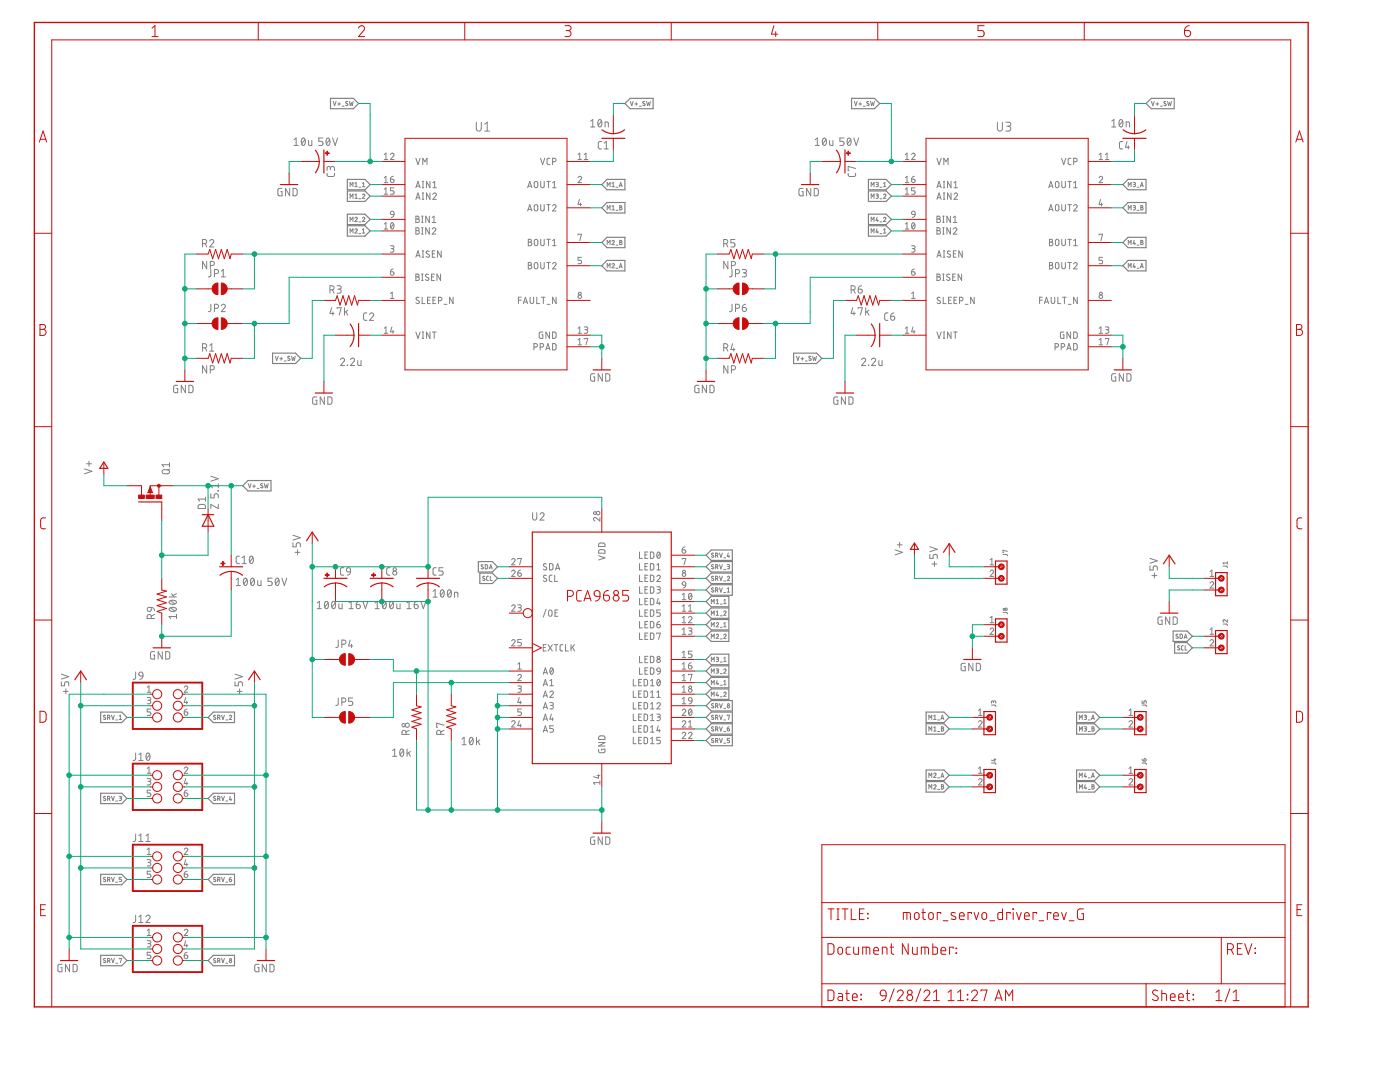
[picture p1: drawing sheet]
<svg xmlns="http://www.w3.org/2000/svg" width="279mm" height="216mm" viewBox="0 0 279 216" stroke-linecap="round" stroke-linejoin="round" font-family="sans-serif">
<g fill="none" stroke="#808080" stroke-width=".2">
<path d="M56.3 37.6h-.6l-.2 .2v1l.2 .3h.6v-.9h-.3M57.8 37.6v1.5l-.8-1.5v1.5M58.5 37.6h.6l.2 .2v1l-.2 .3h-.6zM58.7 27.9l.4-.4v1.5M58.7 29h.8M60.3 27.6l.2-.1a.88 .88 0 0 1 0 1.5 .93 .93 0 0 1-.2-1.4zM60.9 27.9l-.7 .8M61.6 28v.9l.2 .1h.4v-1M64.5 27.5h-.9v.7h.5a.42 .42 0 0 1 .4 .4 .42 .42 0 0 1-.4 .4h-.5M65.2 27.6l.3-.1a.88 .88 0 0 1 0 1.5 .93 .93 0 0 1-.3-1.4zM65.3 34.6v.4l.3 .2h.9l.2-.2 .1-.4M65.8 27.9l-.7 .8"/>
<path d="M65.9 33.6a.41 .41 0 0 1 .4-.4 .41 .41 0 0 1 .5 .4v.4M65.9 33.9v-.5l-.4-.2-.2 .3v.5M66.4 27.5l.5 1.5 .5-1.5M66.5 20.2l.3 .9 .3-.9M67.4 20.7h.6M67.7 20.5v.5M68.3 21.2h.4M69.4 20.3h-.3l-.1 .1 .4 .4v.2h-.4M69.7 20.2l.2 .9 .2-.6 .2 .6 .2-.9M69.9 37.3v-.9l.2 .5 .3-.5v.9M69.9 39.6v-.9l.2 .5 .3-.5v.9M70.8 36.6l.3-.2v.9"/>
<path d="M70.8 38.9l.3-.2v.9M70.8 37.3h.5M70.8 39.6h.5M71.6 37.4h.4M71.6 39.7h.4M72.3 38.9a.23 .23 0 0 1 .4-.2 .23 .23 0 0 1 0 .4l-.4 .5h.5M72.3 36.6l.3-.2v.9M72.3 37.3h.5M76.7 36.4h.7M76.7 30.8l.3-.2v1.2M76.7 35.5l.3-.3v1.2M76.7 37.8l.3-.3v1.3"/>
<path d="M76.7 31.8h.7M76.7 38.8h.7M77.9 30.8a.35 .35 0 0 1 .5-.2 .35 .35 0 0 1 .1 .5l-.6 .7h.7M77.9 35.8h.4a.35 .35 0 0 1 .3 .3 .35 .35 0 0 1-.3 .3 .35 .35 0 0 1-.4-.3zM78.5 35.2l-.4 .1-.2 .5M78.6 37.5h-.7v.6h.4a.35 .35 0 0 1 .3 .3 .35 .35 0 0 1-.3 .4h-.4M83 31.6l.4 1.3 .4-1.3M83 39.8l.4-1.3 .4 1.3M83 37.5l.4-1.3 .4 1.3M83.1 37.1h.6M83.1 39.5h.6M84.3 36.2h.3"/>
<path d="M84.3 37.5h.3M84.3 39.8h.3M84.3 38.5h.3M84.4 32.9v-1.3l.4 .7 .4-.7v1.3M84.4 36.2v1.3M84.4 38.5v1.3M85.8 36.2v1.3l-.7-1.3v1.3M85.8 38.5v1.3l-.7-1.3v1.3M86.4 38.8a.35 .35 0 0 1 .5-.3 .35 .35 0 0 1 .1 .6l-.6 .7h.7M86.4 37.5h.7M86.4 36.5l.3-.3v1.3M95.1 24.4v1.3a.5 .5 0 0 0 .5 .5 .5 .5 0 0 0 .5-.5v-1.3"/>
<path d="M96.7 24.8l.5-.4v1.8M96.7 26.2h1M105.3 37.5l.4-1.3 .5 1.3M105.4 37.1h.6M106.7 36.3l.3-.1 .2 .1 .1 .8a.36 .36 0 0 1-.3 .4 .36 .36 0 0 1-.4-.4zM107.9 31.6l.4 1.3 .4-1.3M107.9 36.2v.9a.35 .35 0 0 0 .4 .4 .35 .35 0 0 0 .3-.4v-.9M109.1 36.2h.7M109.5 36.2v1.3M109.7 31.6h-.4l-.1 .3v.8l.5 .2M110.3 32.3h.3a.35 .35 0 0 0 .4-.4 .35 .35 0 0 0-.4-.3h-.3v1.3M110.3 36.5l.3-.3v1.3"/>
<path d="M110.3 37.5h.7M115.4 35.5a.35 .35 0 0 1 .5-.3 .35 .35 0 0 1 .1 .6l-.6 .6h.7M115.4 30.8l.3-.2v1.2M115.4 31.8h.7M115.6 39.8l-.2 1h.7M116.6 31.8h.7M116.6 30.8l.3-.2v1.2M117.9 24.2l.4-.3v1.4M117.9 25.3h.8M119.5 23.9h.2a.88 .88 0 0 1 0 1.4 .95 .95 0 0 1-.2-1.4zM120 24.2l-.6 .8M120.1 28.2l-.5 .1-.2 .3v.9l.2 .2h.5"/>
<path d="M120.6 29.7h.8M120.6 28.6l.4-.4v1.5M120.8 25.3v-1l.6 .2v.8M121.2 37.3v-.9l.3 .5 .3-.5v.9M122.1 36.6l.3-.2v.9M122.1 37.3h.5M122.9 37.4h.4M123.6 37.3l.3-.9 .3 .9M123.7 37h.4M125.8 20.2l.3 .9 .3-.9M126.7 20.7h.6M127 20.5v.5"/>
<path d="M127.6 21.2h.4M128.7 20.3h-.3l-.1 .1 .4 .4v.2h-.5M129 20.2l.2 .9 .2-.6 .2 .6 .2-.9M160.3 37.6h-.6l-.2 .2-.1 1 .3 .3h.6v-.9h-.3M161.8 37.6v1.5l-.8-1.5v1.5M162.5 37.6h.6l.2 .2v.9l-.2 .4h-.6zM162.7 29h.8M162.7 27.9l.4-.4v1.5M164.3 27.6l.2-.1a.88 .88 0 0 1 0 1.5 .93 .93 0 0 1-.2-1.4zM164.8 27.9l-.6 .8M165.6 28v.9l.2 .1h.4v-1M168.4 27.5h-.8v.7h.5a.42 .42 0 0 1 .4 .4 .42 .42 0 0 1-.4 .4h-.5"/>
<path d="M169.2 27.6l.3-.1a.88 .88 0 0 1 0 1.5 .93 .93 0 0 1-.3-1.4zM169.3 34.6v.4l.3 .2h1l.1-.2 .1-.4M169.8 27.9l-.7 .8M170.4 27.5l.5 1.5 .5-1.5M170.5 20.2l.3 .9 .3-.9M170.8 33.6l-1.5-.4v.8h.1M171.4 20.7h.6M171.7 20.5v.5M172.3 21.2h.4M173.4 20.3h-.3l-.1 .1 .4 .4v.2h-.4M173.7 20.2l.2 .9 .2-.6 .2 .6 .2-.9M173.9 37.3v-.9l.3 .5 .2-.5v.9"/>
<path d="M173.9 39.6v-.9l.3 .5 .2-.5v.9M174.8 36.4h.4l.1 .2-.1 .2h-.3M174.8 38.7h.4l.1 .2-.1 .2h-.3M175.1 36.8l.2 .1v.2l-.5 .2M175.1 39.1l.2 .1v.3l-.5 .1M175.6 37.4h.4M175.6 39.7h.4M176.3 38.9a.23 .23 0 0 1 .3-.2 .23 .23 0 0 1 .1 .4l-.4 .5h.5M176.3 36.6l.3-.2v.9M176.3 37.3h.5M180.7 36.4h.7M180.7 31.8h.7"/>
<path d="M180.7 38.8h.7M180.7 30.8l.3-.2v1.2M180.7 35.5l.3-.3v1.2M180.7 37.8l.3-.3v1.3M181.9 30.8a.35 .35 0 0 1 .5-.2 .35 .35 0 0 1 .1 .5l-.6 .7h.7M181.9 35.8h.5a.35 .35 0 0 1 .2 .3 .35 .35 0 0 1-.3 .3 .35 .35 0 0 1-.4-.3zM182.5 35.2l-.5 .2-.1 .4M182.6 37.5h-.7v.6h.5a.36 .36 0 0 1 .2 .3 .36 .36 0 0 1-.2 .4h-.5M187 31.6l.4 1.3 .4-1.3M187 39.8l.4-1.3 .4 1.3M187 37.5l.4-1.3 .4 1.3M187.1 37.1h.6"/>
<path d="M187.1 39.5h.6M188.3 36.2h.3M188.3 37.5h.3M188.3 39.8h.3M188.3 38.5h.3M188.4 32.9v-1.3l.4 .7 .4-.7v1.3M188.4 36.2v1.3M188.4 38.5v1.3M189.8 36.2v1.3l-.7-1.3v1.3M189.8 38.5v1.3l-.7-1.3v1.3M190.4 38.8a.34 .34 0 0 1 .5-.3 .34 .34 0 0 1 .1 .6l-.6 .7h.7M190.4 37.5h.7"/>
<path d="M190.4 36.5l.3-.3v1.3M199.1 24.4v1.3a.5 .5 0 0 0 .4 .5 .5 .5 0 0 0 .5-.5v-1.3M200.7 24.4h.6a.4 .4 0 0 1 .4 .4 .4 .4 0 0 1-.4 .4h-.4M201.2 25.2a.49 .49 0 0 1 .5 .5 .49 .49 0 0 1-.5 .5h-.5M209.3 37.5l.4-1.3 .4 1.3M209.4 37.1h.6M210.7 36.3l.3-.1 .2 .1 .1 .8a.35 .35 0 0 1-.3 .4 .35 .35 0 0 1-.4-.4zM211.9 31.6l.4 1.3 .4-1.3M211.9 36.2v.9a.36 .36 0 0 0 .4 .4 .36 .36 0 0 0 .3-.4v-.9M213.1 36.2h.7M213.5 36.2v1.3M213.7 31.6h-.4l-.1 .3v.8l.5 .2"/>
<path d="M214.3 32.3h.3a.35 .35 0 0 0 .4-.4 .35 .35 0 0 0-.4-.3h-.3v1.3M214.3 37.5h.7M214.3 36.5l.3-.3v1.3M219.4 35.5a.35 .35 0 0 1 .4-.3 .35 .35 0 0 1 .1 .6l-.5 .6h.6M219.4 31.8h.6M219.4 30.8l.3-.2v1.2M219.6 39.8l-.2 1h.6M220.6 31.8h.7M220.6 30.8l.3-.2v1.2M221.9 25.3h.8M221.9 24.2l.4-.3v1.4M223.5 23.9h.2a.88 .88 0 0 1 0 1.4 .93 .93 0 0 1-.2-1.4z"/>
<path d="M224 24.2l-.6 .8M224.1 28.2l-.5 .1-.2 .3v.9l.2 .2h.5M224.7 25.3v-1l.7 .2v.8M224.9 28.2l-.3 1.2h.8M225.2 29.1v.6M225.2 37.3v-.9l.3 .5 .2-.5v.9M226.1 36.4h.4l.1 .2-.1 .2h-.3M226.4 36.8l.2 .1v.2l-.5 .2M226.9 37.4h.4M227.6 37.3l.3-.9 .3 .9M227.6 37h.5M229.8 20.2l.3 .9 .3-.9"/>
<path d="M230.7 20.7h.5M231 20.5v.5M231.6 21.2h.4M232.7 20.3h-.3l-.1 .1 .4 .4v.2h-.4M233 20.2l.2 .9 .2-.6 .2 .6 .2-.9M40.4 48.6h.5a.41 .41 0 0 0 .4-.4 .41 .41 0 0 0-.4-.4h-.5v1.5M40.9 48.6l.4 .7M41.3 52.2v1.4l-.9-1.4v1.4M41.8 48.1a.41 .41 0 0 1 .6-.3 .41 .41 0 0 1 .1 .7l-.7 .8h.9M42 53h.4a.41 .41 0 0 0 .4-.4 .41 .41 0 0 0-.4-.4h-.4v1.4M42.1 53.8v1.3l-.5 .1M42.8 54.6h.4a.4 .4 0 0 0 .4-.4 .4 .4 0 0 0-.4-.4h-.4v1.4"/>
<path d="M44.2 55.2h.8M44.2 54.1l.4-.3v1.4M65.8 57.8h.5a.41 .41 0 0 0 .4-.4 .41 .41 0 0 0-.4-.4h-.5v1.5M66.4 57.8l.3 .7M67.3 57h.5l.3 .3-.2 .4h-.5M67.7 57.7a.4 .4 0 0 1 .4 .4 .4 .4 0 0 1-.4 .4h-.4M69.9 44.2v-.9l.2 .5 .3-.5v.9M69.9 46.5v-.8l.2 .4 .3-.4v.8M70.8 43.5l.2-.1 .3 .1v.1l-.5 .6h.5M70.8 45.8l.2-.1 .3 .1v.2l-.5 .5h.5M71.6 44.3h.4M71.6 46.6h.4"/>
<path d="M72.3 43.5a.24 .24 0 0 1 .4-.2 .24 .24 0 0 1 0 .4l-.4 .5h.5M72.3 45.8l.3-.1v.8M72.3 46.5h.5M76.7 44.7l.3-.3v1.3M76.7 45.7h.7M77.9 49h.4l.3 .3-.1 .3h-.4M77.9 54.2h.4a.35 .35 0 0 1 .3 .4 .35 .35 0 0 1-.3 .3 .35 .35 0 0 1-.4-.3zM77.9 58.6l.4-.3v1.3M77.9 59.6h.7M78 42.2l.3-.1 .2 .1 .1 .6-.6-.1zM78.1 44.5l.2-.1a.68 .68 0 0 1 .3 .7 .68 .68 0 0 1-.4 .6l-.3-.6zM78.3 49.6a.35 .35 0 0 1 .3 .4 .35 .35 0 0 1-.3 .3h-.4"/>
<path d="M78.5 53.7l-.4 .1-.2 .4M78.5 44.7l-.5 .7M78.6 42.8l-.1 .4-.4 .2M83 54.7l.6 .1v.2l-.2 .2a.36 .36 0 0 1 .3 .4 .36 .36 0 0 1-.3 .4h-.4zM83 43.1l.6 .1v.3l-.2 .2a.36 .36 0 0 1 .3 .3 .36 .36 0 0 1-.3 .4h-.4zM83 45.4l.6 .2v.2l-.2 .2a.35 .35 0 0 1 .3 .4 .35 .35 0 0 1-.3 .3h-.4zM83 55.2h.4M83 51.3l.4-1.2 .4 1.2M83 43.7h.4M83 46h.4M83.1 51h.6M83.6 59.4a.32 .32 0 0 0-.4 0 .32 .32 0 0 0 0 .4l.4 .2a.32 .32 0 0 1 0 .5 .32 .32 0 0 1-.5 0l-.1-.1"/>
<path d="M84.1 56h.3M84.1 54.7h.3M84.1 44.4h.3M84.1 43.1h.3M84.1 46.7h.3M84.1 45.4h.3M84.2 59.3v1.3h.6M84.3 51.3h.3M84.3 50.1h.3M84.3 43.1v1.3M84.3 45.4v1.3M84.3 54.7v1.3"/>
<path d="M84.4 50.1v1.2M85.3 59.9h.4M85.5 54.8l-.4-.1-.2 .3 .5 .4a.32 .32 0 0 1 .1 .5 .32 .32 0 0 1-.5 0l-.1-.1M85.7 50.2l-.5-.1-.2 .3 .7 .5a.35 .35 0 0 1-.2 .5 .35 .35 0 0 1-.5-.2M85.7 43.1v1.3l-.7-1.3v1.3M85.7 45.4v1.3l-.7-1.3v1.3M85.9 59.3h-.6v1.3h.6M86.1 55.2h.5M86.3 45.7a.35 .35 0 0 1 .5-.2 .35 .35 0 0 1 .1 .5l-.6 .7h.7M86.3 44.4h.7M86.3 43.4l.3-.3v1.3M86.3 50.6h.4"/>
<path d="M86.4 59.9h.4M86.7 54.7h-.6v1.3h.6M86.8 50.1h-.5v1.2h.5M87 59.3h-.6v1.3h.6M87.9 54.7v1.3l-.7-1.3v1.3M88.1 50.1v1.2l-.8-1.2v1.2M90.4 59.3v1.3l-.7-1.3v1.3M103.5 59.9h.5M104 59.3h-.5v1.3M105.3 42.1l.4-1.3 .5 1.3M105.4 41.8h.6M105.4 52.4l.6 .1 .1 .2-.3 .2a.36 .36 0 0 1 .4 .4 .36 .36 0 0 1-.4 .4h-.4z"/>
<path d="M105.4 47.8l.6 .1 .1 .2-.3 .2a.35 .35 0 0 1 .4 .4 .35 .35 0 0 1-.4 .3h-.4zM105.4 52.9h.4M105.4 48.3h.4M105.8 59.3v.9a.35 .35 0 0 0 .3 .4 .35 .35 0 0 0 .4-.4v-.9M106.7 40.9h.5l.1 .8a.36 .36 0 0 1-.3 .4 .36 .36 0 0 1-.4-.4zM106.7 52.5l.3-.1 .2 .1 .1 .8a.36 .36 0 0 1-.3 .4 .36 .36 0 0 1-.4-.4zM106.7 47.9l.3-.1 .2 .1 .1 .8a.36 .36 0 0 1-.3 .3 .36 .36 0 0 1-.4-.3zM107.1 59.3v1.3h.6M107.9 40.8v.9a.35 .35 0 0 0 .4 .4 .35 .35 0 0 0 .3-.4v-.9M107.9 52.4v.9a.35 .35 0 0 0 .4 .4 .35 .35 0 0 0 .3-.4v-.9M107.9 47.8v.9a.35 .35 0 0 0 .4 .3 .35 .35 0 0 0 .3-.3v-.9M108.1 59.3h.7"/>
<path d="M108.4 59.3v1.3M109.1 40.8h.7M109.1 52.4h.7M109.1 47.8h.7M109.5 40.8v1.3M109.5 47.8v1.2M109.5 52.4v1.3M110.3 41.1a.34 .34 0 0 1 .5-.3 .34 .34 0 0 1 .1 .6l-.6 .7h.7M110.3 52.7a.34 .34 0 0 1 .5-.3 .34 .34 0 0 1 .1 .5l-.6 .8h.7M110.3 48l.3-.2v1.2M110.3 49h.7M111 59.3v1.3l-.7-1.3v1.3"/>
<path d="M115.4 46.9v-.2h.7l-.4 1.3M115.8 40.5v.6M116.1 51.4h-.7v.5h.4a.36 .36 0 0 1 .3 .4 .36 .36 0 0 1-.3 .3h-.4M121.2 41.9v-.9l.3 .5 .3-.5v.9M121.2 48.8v-.8l.3 .4 .3-.4v.8M121.2 53.4v-.8l.3 .5 .3-.5v.8M122.1 52.8a.23 .23 0 0 1 .4-.2 .23 .23 0 0 1 0 .4l-.4 .4h.5M122.1 48.2l.2-.2 .3 .1v.2l-.5 .5h.5M122.1 41.2l.3-.2v.9M122.1 41.9h.5M122.9 42h.4M122.9 53.5h.4"/>
<path d="M122.9 48.9h.4M123.6 53.4l.3-.8 .3 .8M123.7 53.2h.4M123.7 41l.4 .1v.2l-.2 .1 .2 .1-.1 .3-.3 .1zM123.7 48h.4l-.2 .3 .2 .2-.1 .3h-.3zM123.7 48.3h.2M123.7 41.4h.2M144.4 48.6h.4a.41 .41 0 0 0 .5-.4 .41 .41 0 0 0-.5-.4h-.4v1.5M144.9 48.6l.4 .7M145.3 52.2v1.4l-.9-1.4v1.4M146 53h.4a.41 .41 0 0 0 .4-.4 .41 .41 0 0 0-.4-.4h-.4v1.4M146.1 53.8l-.1 1.3-.4 .1"/>
<path d="M146.7 47.8h-.8v.7h.4a.42 .42 0 0 1 .4 .4 .42 .42 0 0 1-.4 .4h-.4M146.8 54.6h.4a.4 .4 0 0 0 .4-.4 .4 .4 0 0 0-.4-.4h-.4v1.4M148.1 53.8h.7l.2 .2-.2 .4h-.5M148.6 54.4a.4 .4 0 0 1 .4 .4 .4 .4 0 0 1-.4 .4h-.5M169.9 57.8h.4a.41 .41 0 0 0 .4-.4 .41 .41 0 0 0-.4-.4h-.4v1.5M170.3 57.8l.4 .7M171.3 57.7h.5a.41 .41 0 0 1 .3 .5 .41 .41 0 0 1-.4 .3 .41 .41 0 0 1-.4-.4zM171.9 57l-.5 .3-.1 .4M173.9 44.2v-.9l.3 .5 .2-.5v.9M173.9 46.5v-.8l.3 .4 .2-.4v.8M175 45.7l-.2 .6h.5M175 43.3l-.2 .7h.5"/>
<path d="M175.2 43.8v.4M175.2 46.1v.4M175.6 44.3h.4M175.6 46.6h.4M176.3 43.5l.2-.1 .3 .1v.1l-.5 .6h.5M176.3 45.8l.3-.1v.8M176.3 46.5h.5M180.7 45.7h.7M180.7 44.7l.3-.3v1.3M181.9 49h.5l.2 .3-.1 .3h-.4M181.9 54.2h.5a.35 .35 0 0 1 .2 .4 .35 .35 0 0 1-.3 .3 .35 .35 0 0 1-.4-.3zM181.9 59.6h.7"/>
<path d="M181.9 58.6l.4-.3v1.3M182 42.2l.3-.1 .2 .1 .1 .6-.6-.1zM182.1 44.5l.2-.1a.68 .68 0 0 1 .3 .7 .68 .68 0 0 1-.4 .6l-.3-.6zM182.3 49.6a.35 .35 0 0 1 .3 .4 .35 .35 0 0 1-.3 .3h-.4M182.5 53.7l-.5 .2-.1 .3M182.6 44.7l-.6 .7M182.6 42.8l-.2 .5-.3 .1M187 54.7l.6 .1v.2l-.3 .2a.36 .36 0 0 1 .4 .4 .36 .36 0 0 1-.4 .4h-.3zM187 43.1l.6 .1v.3l-.3 .2a.36 .36 0 0 1 .4 .3 .36 .36 0 0 1-.4 .4h-.3zM187 45.4l.6 .2v.2l-.3 .2a.35 .35 0 0 1 .4 .4 .35 .35 0 0 1-.4 .3h-.3zM187 55.2h.3M187 43.7h.3"/>
<path d="M187 46h.3M187 51.3l.4-1.2 .4 1.2M187.1 51h.6M187.6 59.4l-.4-.1-.2 .3 .6 .4a.32 .32 0 0 1 0 .5 .32 .32 0 0 1-.5 0l-.1-.1M188.2 56h.2M188.2 54.7h.2M188.2 44.4h.2M188.2 43.1h.2M188.2 46.7h.2M188.2 45.4h.2M188.2 59.3v1.3h.6M188.3 51.3h.3"/>
<path d="M188.3 50.1h.3M188.3 43.1v1.3M188.3 45.4v1.3M188.3 54.7v1.3M188.4 50.1v1.2M189.3 59.9h.4M189.5 54.8l-.4-.1-.2 .3 .6 .5a.35 .35 0 0 1-.2 .5 .35 .35 0 0 1-.4-.2M189.7 50.2l-.5-.1-.1 .3 .5 .4a.35 .35 0 0 1-.1 .5 .35 .35 0 0 1-.5-.1M189.7 43.1v1.3l-.7-1.3v1.3M189.7 45.4v1.3l-.7-1.3v1.3M189.9 59.3h-.6v1.3h.6M190.1 55.2h.5"/>
<path d="M190.2 45.7a.36 .36 0 0 1 .6-.2 .36 .36 0 0 1 .1 .5l-.7 .7h.8M190.2 44.4h.8M190.2 43.4l.4-.3v1.3M190.3 50.6h.4M190.4 59.9h.4M190.7 54.7h-.6v1.3h.6M190.8 50.1h-.5v1.2h.5M191 59.3h-.6v1.3h.6M191.9 54.7v1.3l-.7-1.3v1.3M192 50.1v1.2l-.7-1.2v1.2M194.4 59.3v1.3l-.7-1.3v1.3M207.5 59.9h.5"/>
<path d="M208 59.3h-.5v1.3M209.3 42.1l.4-1.3 .4 1.3M209.4 41.8h.6M209.4 52.4l.6 .1v.3l-.2 .1a.36 .36 0 0 1 .3 .4 .36 .36 0 0 1-.3 .4h-.4zM209.4 47.8l.6 .1v.3l-.2 .1a.35 .35 0 0 1 .3 .4 .35 .35 0 0 1-.3 .3h-.4zM209.4 52.9h.4M209.4 48.3h.4M209.8 59.3v.9a.36 .36 0 0 0 .3 .4 .36 .36 0 0 0 .4-.4v-.9M210.7 40.9h.5l.1 .8a.35 .35 0 0 1-.3 .4 .35 .35 0 0 1-.4-.4zM210.7 52.5l.3-.1 .2 .1 .1 .8a.35 .35 0 0 1-.3 .4 .35 .35 0 0 1-.4-.4zM210.7 47.9l.4-.1 .2 .2v.7a.35 .35 0 0 1-.3 .3 .35 .35 0 0 1-.4-.3zM211.1 59.3v1.3h.6"/>
<path d="M211.9 40.8v.9a.36 .36 0 0 0 .4 .4 .36 .36 0 0 0 .3-.4v-.9M211.9 52.4v.9a.36 .36 0 0 0 .4 .4 .36 .36 0 0 0 .3-.4v-.9M211.9 47.8v.9a.36 .36 0 0 0 .4 .3 .36 .36 0 0 0 .3-.3v-.9M212.1 59.3h.7M212.4 59.3v1.3M213.1 40.8h.7M213.1 52.4h.7M213.1 47.8h.7M213.5 40.8v1.3M213.5 47.8v1.2M213.5 52.4v1.3M214.3 41.1a.35 .35 0 0 1 .5-.3 .35 .35 0 0 1 .1 .6l-.6 .7h.7"/>
<path d="M214.3 52.7a.35 .35 0 0 1 .5-.3 .35 .35 0 0 1 .1 .5l-.6 .8h.7M214.3 49h.7M214.3 48l.3-.2v1.2M215 59.3v1.3l-.7-1.3v1.3M219.4 46.9v-.2h.6l-.3 1.3M219.8 40.5v.6M220 51.4h-.6v.5h.4a.36 .36 0 0 1 .3 .4 .36 .36 0 0 1-.3 .3h-.4M225.2 41.9v-.9l.3 .5 .2-.5v.9M225.2 48.8v-.8l.3 .4 .2-.4v.8M225.2 53.4v-.8l.3 .5 .2-.5v.8M226.1 41l.4 .1 .1 .1-.1 .2h-.3M226.3 48l-.2 .6h.5"/>
<path d="M226.3 52.6l-.2 .7h.5M226.4 41.4l.2 .1v.3l-.5 .1M226.5 48.4v.4M226.5 53.1v.3M226.9 42h.4M226.9 53.5h.4M226.9 48.9h.4M227.6 53.4l.3-.8 .3 .8M227.6 53.2h.5M227.7 41l.4 .1v.2l-.2 .1 .3 .3-.2 .1-.3 .1zM227.7 48h.4l-.2 .3 .3 .3-.2 .2h-.3zM227.7 48.3h.2"/>
<path d="M227.7 41.4h.2M35.5 76.9h-.5l-.3 .2-.1 .9 .3 .3 .6 .1v-.9h-.3M37 76.9v1.5l-.8-1.5v1.5M37.7 76.9h.6l.2 .2v.9l-.2 .3-.6 .1zM40.4 69.4h.5a.41 .41 0 0 0 .4-.4 .41 .41 0 0 0-.4-.4h-.5v1.5M40.9 69.4l.4 .7M41.3 73v1.4l-.9-1.4v1.4M41.8 68.9l.5-.3v1.5M41.8 70.1h.9M42 73.8h.4a.41 .41 0 0 0 .4-.4 .41 .41 0 0 0-.4-.4h-.4v1.4M42.1 60.7v1.3l-.2 .2h-.3M42.8 61.5h.4a.41 .41 0 0 0 .4-.4 .41 .41 0 0 0-.4-.4h-.4v1.5"/>
<path d="M44.2 61a.41 .41 0 0 1 .5-.3 .41 .41 0 0 1 .2 .7l-.7 .8h.8M54.9 71.1l.3 .8 .3-.8M55.8 71.6h.6M56.1 71.3v.6M56.7 72h.4M57.8 71.1h-.3l-.1 .2 .4 .3v.2h-.4M58.2 71.1l.2 .8 .2-.5 .1 .5 .2-.8M63.2 79.2h-.6l-.2 .2v.9l.2 .3 .6 .1v-.8h-.2M64.7 79.2v1.5l-.8-1.5v1.5M65.4 79.2h.6l.2 .2 .1 .9-.3 .3-.6 .1zM66.2 61.4l-.4 1.1h.9M66.4 62.2v.7"/>
<path d="M67.3 61.6v-.2h.8l-.4 1.5M67.9 71.8a.41 .41 0 0 1 .6-.3 .41 .41 0 0 1 .1 .6l-.7 .8h.9M68.7 61.4v1.5M69 62.2l.4 .7M69.3 72.9h.1zM69.4 61.9l-.7 .5M69.9 71.8a.41 .41 0 0 1 .6-.3 .41 .41 0 0 1 .1 .6l-.7 .8h.9M71.4 71.9v.8l.2 .2h.5v-1M73.2 62.4l-.4 .1-.2 .3v.9l.2 .2h.4M73.7 62.8a.41 .41 0 0 1 .6-.3 .41 .41 0 0 1 .1 .6l-.7 .8h.9M76.7 65.5l.3-.3v1.3M76.7 66.5h.7"/>
<path d="M78.2 65.2l-.3 1h.7M78.4 65.9v.6M83 66.3l.4 1.2 .4-1.2M84.3 67.5h.3M84.3 66.3h.3M84.4 66.3v1.2M85.8 66.3v1.2l-.7-1.2v1.2M86.3 66.3h.7M86.7 66.3v1.2M87.5 60h.3a.35 .35 0 0 0 .4-.3 .35 .35 0 0 0-.4-.4h-.3v1.3M88.6 60.7h.6M104.4 60.6l.5-1.3 .4 1.3"/>
<path d="M104.5 60.3h.7M106.6 69.3h.3a.35 .35 0 0 0 .4-.4 .35 .35 0 0 0-.4-.3h-.3v1.2M107.8 69.3h.4a.35 .35 0 0 0 .3-.4 .35 .35 0 0 0-.3-.3h-.4v1.2M108.3 66.3l-.6 .1-.1 .8 .2 .3h.5v-.7h-.2M108.9 69.8l.4-1.2 .5 1.2M109 69.5h.7M109.2 60.7h.5M109.7 66.3v1.2l-.8-1.2v1.2M110.3 66.3h.5l.2 .2v.8l-.2 .2h-.5zM110.3 68.6h.5l.2 .2v.8l-.2 .2h-.5zM115.4 65.5l.3-.3v1.3M115.4 67.8l.3-.3v1.3"/>
<path d="M115.4 66.5h.7M115.4 68.8h.7M116.6 65.2l.5 .1 .2 .1-.2 .4h-.4M116.6 67.7v-.2h.7l-.4 1.3M116.9 65.8a.36 .36 0 0 1 .4 .3 .36 .36 0 0 1-.4 .4h-.3M118.7 74.6h-.6l-.2 .2v.9l.2 .3 .6 .1v-.9h-.3M120.2 74.6v1.5l-.8-1.5v1.5M120.9 74.6h.6l.2 .2v1l-.2 .2-.6 .1zM139.5 76.9h-.5l-.3 .2v.9l.2 .3 .6 .1v-.9h-.3M141 76.9v1.5l-.8-1.5v1.5M141.7 76.9h.6l.2 .2v.9l-.2 .3-.6 .1zM144.4 69.4h.4a.41 .41 0 0 0 .5-.4 .41 .41 0 0 0-.5-.4h-.4v1.5"/>
<path d="M144.9 69.4l.4 .7M145.3 73v1.4l-.9-1.4v1.4M146 73.8h.4a.41 .41 0 0 0 .4-.4 .41 .41 0 0 0-.4-.4h-.4v1.4M146.1 60.7l-.1 1.3-.1 .2h-.3M146.2 68.6l-.3 1.1h.8M146.4 69.4v.7M146.8 61.5h.4a.41 .41 0 0 0 .4-.4 .41 .41 0 0 0-.4-.4h-.4v1.5M148.1 61.4h.5a.42 .42 0 0 1 .4 .4 .42 .42 0 0 1-.5 .4 .42 .42 0 0 1-.4-.4zM148.8 60.7l-.5 .3-.2 .4M158.9 71.1l.3 .8 .3-.8M159.8 71.6h.6M160.1 71.3v.6"/>
<path d="M160.7 72h.4M161.8 71.1h-.3l-.1 .2 .5 .3v.2h-.5M162.2 71.1l.2 .8 .2-.5 .2 .5 .1-.8M167.2 79.2h-.6l-.2 .2v.9l.2 .3 .6 .1v-.8h-.2M168.7 79.2v1.5l-.8-1.5v1.5M169.4 79.2h.6l.2 .2v1l-.2 .2-.6 .1zM170.2 61.4l-.3 1.1h.8M170.4 62.2v.7M171.3 61.6v-.2h.8l-.4 1.5M171.9 71.8a.41 .41 0 0 1 .6-.3 .41 .41 0 0 1 .1 .6l-.7 .8h.9M172.8 61.4v1.5M173 62.2l.4 .7"/>
<path d="M173.3 72.9h.1zM173.4 61.9l-.6 .5M173.9 71.8a.41 .41 0 0 1 .6-.3 .41 .41 0 0 1 .1 .6l-.7 .8h.9M175.4 71.9v.9l.2 .1h.4v-1M177.2 62.4l-.4 .1-.2 .3v.9l.2 .2h.4M177.8 63.1h.4a.41 .41 0 0 1 .4 .5 .41 .41 0 0 1-.5 .3 .41 .41 0 0 1-.3-.4zM178.4 62.4l-.4 .2-.2 .5M180.7 66.5h.7M180.7 65.5l.3-.3v1.3M182.2 65.2l-.3 1h.7M182.4 65.9v.6M187 66.3l.4 1.2 .4-1.2"/>
<path d="M188.3 67.5h.3M188.3 66.3h.3M188.4 66.3v1.2M189.8 66.3v1.2l-.7-1.2v1.2M190.3 66.3h.7M190.6 66.3v1.2M191.5 60h.4a.35 .35 0 0 0 .3-.3 .35 .35 0 0 0-.3-.4h-.4v1.3M192.6 60.7h.6M208.4 60.6l.5-1.3 .4 1.3M208.5 60.3h.7M210.6 69.3h.3a.35 .35 0 0 0 .4-.4 .35 .35 0 0 0-.4-.3h-.3v1.2M211.8 69.3h.4a.35 .35 0 0 0 .3-.4 .35 .35 0 0 0-.3-.3h-.4v1.2"/>
<path d="M212.3 66.3l-.7 .1v.8l.2 .3h.5v-.7h-.2M212.9 69.8l.4-1.2 .5 1.2M213 69.5h.7M213.2 60.7h.5M213.7 66.3v1.2l-.8-1.2v1.2M214.3 66.3h.5l.1 .2 .1 .7-.2 .3h-.5zM214.3 68.6h.5l.1 .2 .1 .7-.2 .3h-.5zM219.4 66.5h.6M219.4 68.8h.6M219.4 65.5l.3-.3v1.3M219.4 67.8l.3-.3v1.3M220.6 65.2l.5 .1 .2 .1-.2 .4h-.4"/>
<path d="M220.6 67.7v-.2h.7l-.4 1.3M220.9 65.8a.36 .36 0 0 1 .4 .3 .36 .36 0 0 1-.4 .4h-.3M222.7 74.6h-.6l-.2 .2-.1 .9 .3 .3 .6 .1v-.9h-.3M224.2 74.6v1.5l-.8-1.5v1.5M224.9 74.6h.6l.2 .2v.8l-.2 .4-.6 .1zM16.9 93.6l1.5 .4-1.5 .5M17.3 92.5h1M17.8 92v1M32.5 93.8l.9-.1a.4 .4 0 0 1 .4 .4 .4 .4 0 0 1-.4 .4l-.9-.1-.2-.3zM33.8 93.6l-.3 .3M33.8 92.7h-1.5l.4 .5M33.8 92.3v.9"/>
<path d="M41 99.2v.8M41 99.6h-1.5l.4 .4M42.1 98.5v.8h.6v-.5a.42 .42 0 0 1 .4-.3 .42 .42 0 0 1 .5 .3v.5M42.1 95l1.5 .5-1.5 .5M43.5 97.9l.1 .1zM43.6 96.5v.8M43.6 96.9h-1.5l.3 .4M49.5 96.5l.3 .8 .3-.8M50.4 97h.6M50.7 96.7v.6M51.3 97.5h.4M52.4 96.6l-.3-.1-.1 .2 .5 .4v.2l-.5-.1"/>
<path d="M52.8 96.5l.2 .8 .1-.5 .2 .5 .2-.8M33.7 119.1h1.5M33.8 120a.8 .8 0 0 1 1.4 .3 .91 .91 0 0 1-1.5-.1zM34.1 119.8l.8 .7M34.2 118.4l.5 .7M35.2 118.4l-.7 .4M39.7 100.8l.2-.2 .9 .1 .2 .2v.6h-1.5zM43.6 100.6v.9l-1.5-.9v.9M47.1 115.7l.4-.3v1.4M47.1 116.8h.9M47.8 111h-.5l-.2 .3 .1 .9 .1 .2 .5 .1M48.3 112.5h.8"/>
<path d="M48.3 111.3l.4-.3v1.5M48.7 115.5l.3-.1a.88 .88 0 0 1 0 1.4 .93 .93 0 0 1-.3-1.3zM49.3 115.7l-.7 .8M49.9 111.1l.3-.1a.88 .88 0 0 1 0 1.5 .95 .95 0 0 1-.3-1.4zM50.2 115.5l.2-.1a.88 .88 0 0 1 0 1.4 .93 .93 0 0 1-.2-1.3zM50.5 111.3l-.7 .8M50.7 115.7l-.6 .8M51.4 115.8l.1 .9 .2 .1h.4v-1M54.3 115.4h-.8v.6h.5a.42 .42 0 0 1 .3 .4 .42 .42 0 0 1-.3 .4h-.5M55.1 115.5l.2-.1a.88 .88 0 0 1 0 1.4 .93 .93 0 0 1-.2-1.3zM55.6 115.7l-.6 .8M56.3 115.4l.4 1.4 .5-1.4"/>
<path d="M58.5 108.3v.8h.6v-.5a.42 .42 0 0 1 .4-.3 .42 .42 0 0 1 .4 .3v.5M58.5 106.8l1.4 .5-1.4 .5M58.9 110.2h1M59.4 109.7v1M68.6 113.3h-.5l-.2 .3 .1 1 .1 .1 .5 .1M69.3 113.4l.2-.1 .3 .1 .2 .7-.8-.1-.1-.3zM70 114.1l-.2 .4-.5 .3M71.8 120l-.4 .1-.3 .5M72.4 120l.5 1.5 .5-1.5M77.9 113.3h-.5l-.2 .3v1l.2 .1 .5 .1M83.3 120l-.4 .1-.2 .5M84 120l.5 1.5 .5-1.5"/>
<path d="M86.4 118l.4-.3v1.4M86.4 119.1h.8M87.1 113.3h-.5l-.2 .3v1l.2 .1 .5 .1M88 117.8l.3-.1a.88 .88 0 0 1 0 1.4 .93 .93 0 0 1-.3-1.3zM88.4 113.3h-.8v.6h.5a.42 .42 0 0 1 .3 .5 .42 .42 0 0 1-.3 .4h-.5M88.6 118l-.7 .8M89.5 117.8l.2-.1a.88 .88 0 0 1 0 1.4 .93 .93 0 0 1-.2-1.3zM90 118l-.7 .8M90.7 119.1v-.9l.7 .1v.8M96.4 112.7h-.3l-.1 .2 .5 .3v.2h-.5M96.8 115.1l-.4-.1v.2l.4 .3v.2l-.2 .1-.3-.1M96.8 112.7l.5 .1v.5l-.1 .2h-.4z"/>
<path d="M97.5 115h-.3l-.1 .2 .1 .5 .3 .1M97.7 113.5l.2-.8 .3 .8M97.7 113.3h.4M97.9 115v.8h.3M102.1 111.7a.35 .35 0 0 1 .5-.2 .35 .35 0 0 1 .1 .5l-.6 .7h.7M102.1 114a.35 .35 0 0 1 .5-.2 .35 .35 0 0 1 .1 .5l-.6 .7h.7M103.3 114.3h.5a.35 .35 0 0 1 .2 .4 .35 .35 0 0 1-.3 .3 .35 .35 0 0 1-.4-.3zM103.3 111.6v-.2h.8l-.4 1.3M103.9 113.7l-.3 .2-.3 .4M106.3 102.3v1.1a.41 .41 0 0 0 .4 .4 .41 .41 0 0 0 .4-.4v-1.1M107.8 102.6a.4 .4 0 0 1 .5-.3 .4 .4 0 0 1 .2 .7l-.7 .8h.8M109.1 112.6a.32 .32 0 0 0-.5-.1 .32 .32 0 0 0 0 .5l.4 .2a.32 .32 0 0 1 0 .5 .32 .32 0 0 1-.5-.1h-.1"/>
<path d="M109.1 114.9l-.5-.1-.1 .3 .5 .4a.35 .35 0 0 1-.1 .6 .35 .35 0 0 1-.5-.2M109.7 112.5h.5l.1 .2v.8l-.1 .2h-.5zM110.2 114.8h-.5l-.1 .3v.8l.6 .1M110.7 114.8v1.2h.6M110.9 113.7l.4-1.2 .4 1.2M111 113.4h.6M119.5 110.9l1.2 .4-1.2 .4M119.6 109.8l.9-.1 .2 .2v.5h-1.2zM119.6 108.5l.9-.1 .2 .2v.5h-1.2zM119.7 103.3v.7l-.7-.6a.35 .35 0 0 0-.5 .1 .35 .35 0 0 0 .2 .5M127.6 110.2v1.2h.6M127.6 112.5v1.2h.6"/>
<path d="M127.6 114.8v1.2h.6M127.6 119.4v1.3h.6M127.6 117.1v1.3h.6M128.7 115.3h.4M128.7 110.7h.4M128.7 113h.4M128.7 117.6h.4M128.7 120h.4M129.3 110.2h-.6v1.2h.6M129.3 112.5h-.6v1.2h.6M129.3 114.8h-.6v1.2h.6M129.3 119.4h-.6v1.3h.6"/>
<path d="M129.3 117.1h-.6v1.3h.6M129.8 110.2h.5l.2 .2v.8l-.2 .2h-.5zM129.8 112.5h.5l.2 .2v.8l-.2 .2h-.5zM129.8 114.8h.5l.2 .2v.8l-.2 .2h-.5zM129.8 117.1h.5l.2 .2v.8l-.2 .2-.5 .1zM129.8 119.4h.5l.2 .2v.8l-.2 .2-.5 .1zM131.1 115.1a.35 .35 0 0 1 .5-.3 .35 .35 0 0 1 .1 .5l-.6 .7h.7M131.1 117.1h.5l.2 .2-.2 .3h-.4M131.1 113.7h.7M131.1 112.7l.3-.2v1.2M131.2 110.2h.2a.68 .68 0 0 1 .4 .6 .68 .68 0 0 1-.5 .6l-.2-.6zM131.4 119.4l-.3 1h.7"/>
<path d="M131.4 117.6a.36 .36 0 0 1 .4 .4 .36 .36 0 0 1-.4 .4h-.3M131.7 110.4l-.6 .7M136.1 109.7h.5a.35 .35 0 0 1 .2 .4 .35 .35 0 0 1-.3 .3 .35 .35 0 0 1-.4-.4zM136.1 111.6v-.2h.8l-.4 1.3M136.1 118.7l.4-.3v1.3M136.1 119.7h.8M136.2 116.2l.3-.1 .3 .1 .1 .6-.7-.1zM136.7 109.1l-.3 .1-.3 .5M136.9 116.8l-.1 .3-.5 .2M137.6 118.5l.2-.1a.68 .68 0 0 1 .3 .6 .68 .68 0 0 1-.5 .6l-.2-.6zM138 118.7l-.5 .7M142.4 117.4l-.2-.1-.2 .2 .4 .4v.1l-.1 .2-.3-.2"/>
<path d="M142.4 115.1l-.3-.1-.1 .2 .4 .3v.2l-.1 .1-.3-.1M142.4 110.4h-.3l-.1 .2 .4 .3v.2h-.4M142.4 112.7h-.3l-.1 .2 .4 .3v.2h-.4M142.8 117.8l.5-.2-.1-.3h-.4v.9M142.8 115.5l.5-.2-.1-.3h-.4v.8M142.8 110.8l.5-.1-.1-.3h-.4v.8M142.8 113.1l.5-.1-.1-.3h-.4v.8M142.9 119.8l.3-.2v.9M143.1 117.8l.2 .4M143.1 115.5l.2 .3M143.1 110.8l.2 .4M143.1 113.1l.2 .4"/>
<path d="M143.6 117.3l.3 .9 .3-.9M143.6 115l.3 .8 .3-.8M143.6 110.4l.3 .8 .3-.8M143.6 112.7l.3 .8 .3-.8M144.4 119.8l.3-.2v.9M144.4 118.2h.4M144.4 115.9h.4M144.4 111.3h.4M144.4 113.6h.4M145.1 115.2a.23 .23 0 0 1 .4-.2 .23 .23 0 0 1 0 .4l-.4 .4h.5M145.1 112.7l.5 .1-.1 .2-.3 .1M145.1 117.5l.3-.2v.9"/>
<path d="M145.1 118.2h.5M145.3 110.4l-.2 .6h.5M145.4 113.1l.2 .1v.2l-.5 .1M145.5 110.8v.4M178.6 109.7l1.5 .5-1.5 .5M179 108.7h1M179.5 108.2v1M185.6 110.6v.8h.6v-.5a.42 .42 0 0 1 .4-.3 .42 .42 0 0 1 .4 .3v.5M185.6 109.1l1.4 .5-1.4 .5M186 112.5h1M186.5 112v1M197.6 114a.35 .35 0 0 1 .5-.2 .35 .35 0 0 1 .1 .5l-.6 .7h.7"/>
<path d="M197.6 112.7h.7M197.6 111.7l.4-.3v1.3M200.2 110.6h.7l.1 .3M201 110l-.8-.2v.5h.1M229.5 112.9v.8h.6v-.5a.42 .42 0 0 1 .5-.3 .42 .42 0 0 1 .4 .3v.5M229.5 111.4l1.5 .5-1.5 .5M229.9 114.9h1M230.4 114.3v1M241.5 116.4a.35 .35 0 0 1 .5-.3 .35 .35 0 0 1 .1 .5l-.6 .7h.7M241.5 115h.7M241.5 114l.4-.3v1.3M244.1 113h.8v.2"/>
<path d="M244.9 112.1v.5M244.9 112.3h-.8l.2 .3M12.2 136v.8h.7v-.4a.42 .42 0 0 1 .4-.4 .42 .42 0 0 1 .4 .4v.4M12.2 134.5l1.5 .5-1.5 .5M12.7 138h.9M13.1 137.5v1M27.1 134.1l-.1 1.3-.4 .2M27.8 134.2l.3-.1 .3 .1 .1 .7-.7-.1-.1-.3zM28.5 134.9l-.1 .4-.5 .3M29.4 139.2h.4l.3 .2-.2 .3h-.4M29.4 138.1h.7M29.4 137.1l.3-.2v1.2"/>
<path d="M29.5 121.3l.7-.1v.5a.41 .41 0 0 1-.6 .3 .41 .41 0 0 1-.1-.7zM29.7 139.7a.35 .35 0 0 1 .4 .4 .35 .35 0 0 1-.4 .3h-.3M30.2 123.4v-.4a.41 .41 0 0 0-.4-.4 .41 .41 0 0 0-.4 .4v.4h1.4M30.2 121.2l.4 .1 .2 .6M30.8 122.6l-.6 .3M30.9 130h-.5l-.3 .2-.1 1 .2 .3h.7v-.8h-.3M32.4 130v1.5l-.8-1.5v1.5M33.1 130l.5 .1 .3 .2v1l-.3 .2h-.5zM33.8 121.4a.95 .95 0 0 1 1.4 .2 .88 .88 0 0 1-1.5 0zM34.1 121.3l.8 .6M35.2 123h-1.5l.4 .4M35.2 122.6v.8"/>
<path d="M36.8 137.1a.35 .35 0 0 1 .5-.2 .35 .35 0 0 1 .1 .5l-.6 .7h.7M37.1 139.2l-.3 1h.7M37.3 139.9v.5M46.9 136v.8h.7v-.4a.42 .42 0 0 1 .4-.4 .42 .42 0 0 1 .4 .4v.4M46.9 134.5l1.5 .5-1.5 .5M47.3 138h1M47.8 137.5v1M63.3 121.5h.8M63.3 120.3l.4-.3v1.5M64.9 120.1l.3-.1a.86 .86 0 0 1 0 1.5 .93 .93 0 0 1-.3-1.4zM65.5 120.3l-.7 .8M66.4 120.1l.2-.1a.84 .84 0 0 1 0 1.5 .91 .91 0 0 1-.2-1.4z"/>
<path d="M66.9 120.3l-.6 .8M67.5 127.7v1.3l-.5 .2M67.5 139.3v1.2l-.2 .2-.3 .1M67.6 120.5v.8l.2 .2h.5v-1M68.2 128.5h.4a.41 .41 0 0 0 .4-.4 .41 .41 0 0 0-.4-.4h-.4v1.5M69.7 121.5h.8M69.7 120.3l.4-.3v1.5M69.9 127.7l-.3 1.2h.8M70.1 128.5v.7M70.4 139.3h-.8v.6h.5a.42 .42 0 0 1 .3 .4 .42 .42 0 0 1-.3 .5h-.5M71.1 120.6h.5a.41 .41 0 0 1 .3 .5 .41 .41 0 0 1-.4 .4 .41 .41 0 0 1-.4-.4zM74.9 120.3l.4-.3v1.5"/>
<path d="M74.9 121.5h.8M76.5 120.1l.2-.1a.86 .86 0 0 1 0 1.5 .93 .93 0 0 1-.2-1.4zM77 120.3l-.6 .8M77.9 120.1l.2-.1a.86 .86 0 0 1 0 1.5 .91 .91 0 0 1-.2-1.4zM78.5 120.3l-.7 .8M79.2 120.5v.8l.1 .2h.5v-1M81.2 121.5h.8M81.2 120.3l.4-.3v1.5M82.7 120.6h.4a.41 .41 0 0 1 .4 .5 .41 .41 0 0 1-.5 .4 .41 .41 0 0 1-.3-.4zM102.1 121a.35 .35 0 0 1 .5-.3 .35 .35 0 0 1 .1 .6l-.6 .7h.7M102.1 127.9a.34 .34 0 0 1 .5-.3 .34 .34 0 0 1 .1 .6l-.6 .7h.7M103.3 120.7h.6l.1 .2-.1 .3-.4 .1"/>
<path d="M103.3 134.8a.35 .35 0 0 1 .5-.2 .35 .35 0 0 1 .1 .5l-.6 .7h.8M103.3 136.9h.6l.1 .2v.2l-.5 .1M103.3 132.5l.4-.3v1.3M103.3 133.5h.8M103.6 139.2l-.3 1h.8M103.7 121.3a.35 .35 0 0 1 .4 .3 .35 .35 0 0 1-.4 .4h-.4M103.7 137.4a.35 .35 0 0 1 .4 .4 .35 .35 0 0 1-.4 .3h-.4M103.8 139.9v.5M104.1 127.6h-.8v.6h.5a.35 .35 0 0 1 .3 .3 .35 .35 0 0 1-.3 .4h-.5M108.4 129.2h.4M108.4 134.5l.4-1.2 .5 1.2M108.4 136.8l.4-1.2 .5 1.2"/>
<path d="M108.4 139.1l.4-1.2 .5 1.2M108.5 134.2h.7M108.5 136.5h.7M108.5 138.8h.7M109 121.6l-.6 1.5M109 128.6h-.6v1.3h.6M109.4 128.6l.8 1.3M109.6 121.8l.4-.1 .2 .2v.7a.35 .35 0 0 1-.4 .4 .35 .35 0 0 1-.3-.4zM109.7 138.2a.35 .35 0 0 1 .5-.3 .35 .35 0 0 1 .1 .6l-.6 .6h.7M109.7 136.8h.7M109.7 135.8l.4-.2v1.2M109.9 133.3h.2a.68 .68 0 0 1 .3 .6 .68 .68 0 0 1-.4 .6l-.3-.6z"/>
<path d="M110.2 128.6l-.8 1.3M110.4 133.5l-.6 .7M110.6 128.6h.7M110.8 122.3h.4M111 128.6v1.3M111.3 121.7h-.5v1.3h.5M112.3 128.6l-.4 .1-.1 .2v.8l.5 .2M112.9 128.6v1.3h.5M114 128.6v1.3M114.2 129.1l.5 .8M114.7 128.6l-.7 .8M126.4 135.6v1.2h.6"/>
<path d="M126.4 137.9v1.2h.6M127.5 136.1h.4M127.5 138.5h.4M127.6 121.7v1.3h.6M127.6 124v1.3h.6M127.6 126.3v1.3h.6M127.6 131v1.2h.6M127.6 133.3v1.2h.6M128 135.6h-.5v1.2h.5M128 137.9h-.5v1.2h.5M128.5 135.6h.5l.2 .2v.8l-.2 .2h-.5zM128.5 137.9h.5l.2 .2v.8l-.2 .2h-.5z"/>
<path d="M128.7 131.5h.4M128.7 124.6h.4M128.7 133.8h.4M128.7 122.3h.4M128.7 126.9h.4M129.3 121.7h-.6v1.3h.6M129.3 124h-.6v1.3h.6M129.3 126.3h-.6v1.3h.6M129.3 131h-.6v1.2h.6M129.3 133.3h-.6v1.2h.6M129.8 121.7h.5l.2 .2v.9l-.2 .2h-.5zM129.8 124h.5l.2 .2v.9l-.2 .2h-.5z"/>
<path d="M129.8 126.3h.5l.2 .3v.8l-.2 .2h-.5zM129.8 131h.5l.2 .2v.8l-.2 .2h-.5zM129.8 133.3h.5l.2 .2v.8l-.2 .2h-.5zM129.8 136.8h.7M129.8 139.1h.7M129.8 135.8l.4-.2v1.2M129.8 138.2l.4-.3v1.2M131.1 124.6h.4a.35 .35 0 0 1 .3 .4 .35 .35 0 0 1-.4 .3 .35 .35 0 0 1-.3-.4zM131.1 139.1h.7M131.1 138.2l.3-.3v1.2M131.1 126.5v-.2h.7l-.4 1.3M131.2 133.4l.2-.1 .3 .1 .1 .6-.6-.1z"/>
<path d="M131.2 135.7l.2-.1a.68 .68 0 0 1 .4 .6 .68 .68 0 0 1-.5 .6l-.2-.6zM131.6 120.1v.6M131.6 124l-.4 .2-.1 .4M131.7 135.8l-.6 .8M131.8 121.7h-.7v.6h.4a.36 .36 0 0 1 .3 .3 .36 .36 0 0 1-.3 .4h-.4M131.8 134l-.2 .4-.4 .1M136.1 122h.8M136.1 133.5h.8M136.1 135.8h.8M136.1 138.1h.8M136.1 121l.4-.3v1.3M136.1 123.3l.4-.3v1.3"/>
<path d="M136.1 125.6l.4-.3v1.3M136.1 130.2l.4-.3v1.3M136.1 132.5l.4-.3v1.3M136.1 134.8l.4-.2v1.2M136.1 137.1l.4-.2v1.2M136.1 139.5l.4-.3v1.2M136.1 124.3h.8M136.1 126.6h.8M136.1 131.2h.8M137.4 123.3a.35 .35 0 0 1 .5-.3 .35 .35 0 0 1 .1 .6l-.6 .7h.7M137.4 125.3h.4l.3 .2-.2 .4h-.4M137.4 132.8h.4a.35 .35 0 0 1 .3 .4 .35 .35 0 0 1-.4 .3 .35 .35 0 0 1-.3-.3z"/>
<path d="M137.4 122h.7M137.4 121l.4-.3v1.3M137.4 134.7v-.1h.7l-.3 1.2M137.5 139.3l.3-.1 .2 .1 .1 .6-.6-.1zM137.8 125.9a.35 .35 0 0 1 .3 .3 .35 .35 0 0 1-.3 .4h-.4M138 132.2l-.4 .2-.2 .4M138.1 129.9h-.7v.6h.4a.37 .37 0 0 1 .3 .4 .37 .37 0 0 1-.3 .3h-.4M138.1 139.9l-.2 .4-.4 .1M142 120.5v-.9l.3 .5 .2-.5v.9M142 122.8v-.9l.3 .5 .2-.5v.9M142 125.1v-.9l.3 .5 .2-.5v.9M142 127.4v-.9l.3 .5 .2-.5v.9"/>
<path d="M142 132v-.9l.3 .5 .2-.5v.9M142 134.3v-.8l.3 .4 .2-.4v.8M142 136.6v-.8l.3 .4 .2-.4v.8M142 138.9v-.8l.3 .5 .2-.5v.8M142.9 126.7a.23 .23 0 0 1 .4-.2 .23 .23 0 0 1 0 .4l-.4 .5h.5M142.9 124.4a.23 .23 0 0 1 .4-.2 .23 .23 0 0 1 0 .4l-.4 .5h.5M142.9 131.1l.5 .2v.1l-.2 .1M142.9 133.5l.5 .1-.2 .3M142.9 122.1l.3-.2v.9M142.9 122.8h.5M142.9 120.5h.5M143 131.5h.2"/>
<path d="M143 133.9h.2M143.1 135.8l-.2 .6h.5M143.1 138.1l-.2 .6h.5M143.2 131.5l.2 .2v.2l-.5 .1M143.2 133.9l.2 .1v.2l-.5 .1M143.3 136.2v.4M143.3 138.6v.3M143.7 127.5h.4M143.7 125.2h.4M143.7 122.9h.4M143.7 120.5h.4M143.7 132.1h.4"/>
<path d="M143.7 134.4h.4M143.7 136.7h.4M143.7 139h.4M144.4 126.7a.23 .23 0 0 1 .4-.2 .23 .23 0 0 1 0 .4l-.4 .5h.5M144.4 122.1a.23 .23 0 0 1 .4-.2 .23 .23 0 0 1 0 .4l-.4 .5h.5M144.4 133.7a.23 .23 0 0 1 .4-.2 .23 .23 0 0 1 0 .4l-.4 .4h.5M144.4 138.3a.23 .23 0 0 1 .4-.2 .23 .23 0 0 1 0 .4l-.4 .4h.5M144.4 125.1h.5M144.4 124.4l.3-.2v.9M144.4 131.3l.3-.2v.9M144.4 136l.3-.2v.8M144.4 120.5h.5"/>
<path d="M144.4 132h.5M144.4 136.6h.5M192.6 132.4h-.6l-.2 .3v.9l.4 .2h.4v-.8h-.2M194.2 132.4v1.4l-.9-1.4v1.4M194.8 132.4h.6l.2 .2v1l-.2 .2h-.6zM197.6 125.6a.35 .35 0 0 1 .5-.3 .35 .35 0 0 1 .1 .6l-.6 .7h.7M197.6 124.3h.7M197.6 123.3l.4-.3v1.3M200.2 122.2h.7l.1 .3M227.9 139.8v.5h.4v-.4l.2-.1 .2 .1 .1 .4M231.9 123.1h-.6l-.2 .2v.9l.2 .4h.6v-.8h-.2M233.4 123.1v1.5l-.8-1.5v1.5"/>
<path d="M234.1 123.1h.6l.2 .3v.9l-.2 .2-.6 .1zM235.1 126.6h-.3l-.1 .1 .4 .4v.2h-.4M235.4 128.9h-.3l-.1 .1 .4 .4v.2l-.1 .1-.3-.1M235.5 126.5l.4 .2 .1 .4-.1 .3h-.4zM236.2 128.8l-.3 .1-.1 .1v.6l.4 .1M236.3 127.4l.3-.9 .3 .9M236.4 127.2h.4M236.5 128.8v.9h.4M241.5 127.9a.35 .35 0 0 1 .5-.3 .35 .35 0 0 1 .1 .6l-.6 .7h.7M241.5 126.6h.7M241.5 125.6l.4-.3v1.3M244.1 124.5h.8v.3"/>
<path d="M244.9 123.7v.4l-.4-.4a.24 .24 0 0 0-.4 .1 .24 .24 0 0 0 .2 .3M21.1 142.8l-.3-.1-.1 .2 .4 .4v.2l-.2 .1-.3-.2M21.1 159l-.3-.1-.1 .2 .4 .3v.2l-.2 .1-.3-.1M21.5 143.2l.4-.1-.1-.4h-.3v.9M21.5 159.4l.3-.1 .1-.3-.4-.1v.8M21.8 143.2l.1 .4M21.8 159.4l.1 .3M22.2 142.7l.3 .9 .3-.9M22.2 158.9l.3 .8 .3-.8M23.1 143.7h.4M23.1 159.8h.4M23.8 158.9l.5 .1v.2l-.4 .1"/>
<path d="M23.8 143.6h.5M23.8 142.9l.2-.2v.9M24 159.3l.2 .1v.2l-.4 .1M27.1 150.3l-.1 1.2-.4 .2M27.7 151.7h.8M27.7 150.6l.4-.3v1.4M29.3 150.3h.2a.88 .88 0 0 1 0 1.4 .95 .95 0 0 1-.2-1.4zM29.4 155.4h.5l.2 .2-.2 .3h-.4M29.4 154.3h.7M29.4 153.3l.3-.3v1.3M29.7 155.9a.36 .36 0 0 1 .4 .4 .36 .36 0 0 1-.4 .3h-.3M29.9 150.6l-.7 .8"/>
<path d="M30.1 141.5h-.7v.5h.4a.36 .36 0 0 1 .3 .4 .36 .36 0 0 1-.3 .3h-.4M30.1 157.7h-.7v.5h.4a.37 .37 0 0 1 .3 .4 .37 .37 0 0 1-.3 .3h-.4M36.8 142h.4a.35 .35 0 0 1 .3 .4 .35 .35 0 0 1-.4 .3 .35 .35 0 0 1-.3-.3zM36.8 153.3a.35 .35 0 0 1 .5-.3 .35 .35 0 0 1 .1 .6l-.6 .7h.7M36.8 158.2h.4a.35 .35 0 0 1 .3 .4 .35 .35 0 0 1-.4 .3 .35 .35 0 0 1-.3-.3zM37.1 155.4l-.3 .9h.7M37.3 156.1v.5M37.3 141.5l-.4 .2-.1 .3M37.3 157.7l-.3 .1-.2 .4M43 142.8l-.2-.1-.2 .2 .5 .4v.2l-.2 .1-.3-.2M43 159l-.3-.1-.1 .2 .5 .3v.2l-.2 .1-.3-.1M43.4 143.2l.5-.1-.1-.4h-.4v.9"/>
<path d="M43.4 159.4l.4-.1 .1-.3-.5-.1v.8M43.7 143.2l.2 .4M43.7 159.4l.2 .3M44.2 142.7l.3 .9 .3-.9M44.2 158.9l.3 .8 .3-.8M45.1 143.7h.3M45.1 159.8h.3M45.8 142.9a.23 .23 0 0 1 .3-.2 .23 .23 0 0 1 .1 .4l-.4 .5h.4M46 158.9l-.2 .7h.4M46.1 159.4v.3M68.2 140.1h.4a.41 .41 0 0 0 .4-.4 .41 .41 0 0 0-.4-.4h-.4v1.5M78.3 149.8l.5-.3v1.4"/>
<path d="M78.3 150.9h.9M79.9 149.5h.3a.86 .86 0 0 1 0 1.4 .93 .93 0 0 1-.3-1.4zM80.5 149.8l-.7 .8M81 146.5v-.4a.4 .4 0 0 0-.4-.4 .4 .4 0 0 0-.4 .4v.4h1.5M81.2 149.5v1.4M81.5 150.2l.4 .7M81.7 145.7l-.7 .3M81.9 149.9l-.7 .5M88 146.5v-.4a.41 .41 0 0 0-.4-.4 .41 .41 0 0 0-.5 .4v.4h1.5M88.6 144.7l-1.5-.4v.8h.2M88.6 145.7l-.6 .3M92.2 147.5l.4-.4v1.5"/>
<path d="M92.2 148.6h.8M93.8 147.2l.2-.1a.86 .86 0 0 1 0 1.5 .91 .91 0 0 1-.2-1.4zM94.4 147.5l-.7 .8M95.1 147.1v1.5M95.4 147.9l.4 .7M95.8 147.6l-.7 .5M102.1 144.1a.34 .34 0 0 1 .5-.3 .34 .34 0 0 1 .1 .6l-.6 .7h.7M103.6 143.8l-.3 1h.8M103.8 144.5v.6M104.1 141.5h-.8v.5h.5a.35 .35 0 0 1 .3 .4 .35 .35 0 0 1-.3 .3h-.5M108.4 141.5l.4-1.3 .5 1.3M108.4 143.8l.4-1.3 .5 1.3"/>
<path d="M108.4 146.1l.4-1.3 .5 1.3M108.5 141.1h.7M108.5 143.5h.7M108.5 145.8h.7M109.7 140.2h.6l.1 .2-.1 .3-.4 .1M110 142.5l-.3 1h.7M110.1 140.8a.35 .35 0 0 1 .3 .3 .35 .35 0 0 1-.3 .4h-.4M110.2 143.2v.6M110.4 144.8h-.7v.6h.5a.37 .37 0 0 1 .3 .3 .37 .37 0 0 1-.3 .4h-.5M119.1 154.8h.6M119.4 154.6v.7l-1-.3M119.5 149.5l.1 .7h.9l.2-.2v-.5h-.7v.2"/>
<path d="M119.5 148.2h1.2l-1.2 .7h1.2M119.6 146.9h.9l.2 .1v.6h-1.2zM119.7 155.8v.7M119.7 156.2h-1.3l.3 .3M126.4 140.2v1.3h.6M126.4 144.8v1.3h.6M126.4 142.5v1.3h.6M126.4 147.1v1.3h.6M127.5 140.8h.4M127.5 145.4h.4M127.5 143.1h.4M127.5 147.7h.4"/>
<path d="M128 140.2h-.5v1.3h.5M128 144.8h-.5v1.3h.5M128 142.5h-.5v1.3h.5M128 147.1h-.5v1.3h.5M128.5 140.2h.5l.2 .2v.8l-.2 .2-.5 .1zM128.5 142.5h.5l.2 .2v.9l-.3 .2h-.4zM128.5 144.8h.5l.2 .2v.9l-.2 .1-.5 .1zM128.5 147.1l.5 .1 .2 .1v.9l-.2 .2h-.5zM129.8 141.5h.7M129.8 146.1h.7M129.8 140.5l.4-.3v1.3M129.8 142.8l.4-.3v1.3"/>
<path d="M129.8 145.1l.4-.3v1.3M129.8 147.4l.4-.3v1.3M129.8 143.8h.7M129.8 148.4h.7M131.1 140.5a.35 .35 0 0 1 .5-.3 .35 .35 0 0 1 .1 .6l-.6 .7h.7M131.1 142.5h.4l.3 .2-.2 .3-.4 .1M131.4 144.8l-.3 1h.7M131.4 143.1a.36 .36 0 0 1 .4 .3 .36 .36 0 0 1-.4 .4h-.3M131.6 145.5v.6M131.8 147.1h-.7v.6h.4a.36 .36 0 0 1 .3 .4 .36 .36 0 0 1-.3 .3h-.4M136.1 141.8a.35 .35 0 0 1 .5-.3 .35 .35 0 0 1 .2 .5l-.7 .7h.8M136.1 144.1a.35 .35 0 0 1 .5-.3 .35 .35 0 0 1 .2 .6l-.7 .7h.8"/>
<path d="M136.1 146.4a.35 .35 0 0 1 .5-.3 .35 .35 0 0 1 .2 .6l-.7 .7h.8M136.1 140.4h.8M137.4 146.4a.35 .35 0 0 1 .5-.3 .35 .35 0 0 1 .1 .6l-.6 .7h.7M137.4 145.1h.7M137.4 144.1l.4-.3v1.3M137.6 141.6v-.1a.68 .68 0 0 1 .5 .6 .68 .68 0 0 1-.3 .6 .76 .76 0 0 1-.2-1.1zM138 141.8l-.5 .7M142.4 147.4h-.3l-.1 .1 .4 .4v.2h-.4M142.4 145.1l-.2-.1-.2 .2 .4 .4v.2l-.1 .1-.3-.1M142.4 140.5l-.3-.1-.1 .2 .4 .4v.2l-.1 .1-.3-.2M142.4 142.8l-.2-.1-.2 .2 .4 .4v.2l-.1 .1-.3-.2M142.8 147.8l.5-.1-.1-.3-.4-.1v.9"/>
<path d="M142.8 145.5h.4l.1-.4-.5-.1v.9M142.8 140.9l.5-.1-.1-.4h-.4v.9M142.8 143.2l.5-.1-.1-.4h-.4v.9M143.1 147.8l.2 .4M143.1 145.5l.2 .4M143.1 140.9l.2 .4M143.1 143.2l.2 .4M143.6 147.3l.3 .9 .3-.9M143.6 145l.3 .9 .3-.9M143.6 140.4l.3 .9 .3-.9M143.6 142.7l.3 .9 .3-.9M144.4 143.7h.4"/>
<path d="M144.4 146h.4M144.4 148.3h.4M144.4 141.4h.4M145.1 145.4h.3a.24 .24 0 0 1 .2 .2 .24 .24 0 0 1-.2 .3 .24 .24 0 0 1-.3-.3zM145.1 142.8v-.1h.5l-.2 .9M145.5 145l-.3 .1-.1 .3M145.6 147.3h-.5v.4h.4l.1 .2-.1 .3h-.4M185.4 143.6v-.9l.3 .5 .2-.5v.9M185.4 145.9v-.9l.3 .5 .2-.5v.9M185.4 155.1v-.8l.3 .4 .2-.4v.8M185.4 157.4v-.8l.3 .5 .2-.5v.8M186.3 154.5a.23 .23 0 0 1 .4-.2 .23 .23 0 0 1 0 .3l-.4 .5h.5"/>
<path d="M186.3 142.9l.3-.2v.9M186.3 143.6h.5M186.4 156.8a.23 .23 0 0 1 .3-.2 .23 .23 0 0 1 .1 .4l-.4 .4h.4M186.4 145.2l.2-.2v.9M186.4 145.9h.4M187.1 143.7h.4M187.1 146h.4M187.1 155.2h.4M187.1 157.5h.4M187.8 143.6l.3-.9 .3 .9M187.8 155.1l.3-.8 .3 .8M187.9 143.4h.4"/>
<path d="M187.9 154.9h.4M187.9 145h.2l.2 .2-.2 .2 .3 .2-.3 .3h-.2zM187.9 156.6h.2l.2 .2-.2 .2 .3 .2-.3 .2h-.2zM187.9 145.4h.2M187.9 157h.2M195.3 144.1a.34 .34 0 0 1 .5-.3 .34 .34 0 0 1 .1 .6l-.6 .7h.7M195.3 155.6a.34 .34 0 0 1 .5-.2 .34 .34 0 0 1 .1 .5l-.6 .7h.7M195.3 142.7h.7M195.3 141.8l.3-.3v1.2M195.3 153.3l.3-.3v1.3M195.3 154.3h.7M197.9 140.7h.7l.1 .3"/>
<path d="M197.9 152.3h.7l.1 .2M198.2 140.1l.2-.2h.2l.1 .4M198.2 140.2v-.3l-.1-.1-.2 .2v.3M198.4 151.5h.3M198.5 151.4v.5l-.6-.2M215.4 143.6v-.9l.3 .5 .3-.5v.9M215.4 155.1v-.8l.3 .4 .3-.4v.8M215.4 145.9v-.9l.3 .5 .3-.5v.9M215.4 157.4v-.8l.3 .5 .3-.5v.8M216.4 142.7h.4l.1 .2-.1 .2h-.3M216.4 145h.3l.2 .2-.1 .2h-.3M216.6 154.3l-.2 .6h.5"/>
<path d="M216.6 156.6l-.2 .6h.5M216.6 143.1l.2 .1v.2l-.4 .2M216.6 145.4l.2 .1v.3l-.4 .1M216.7 154.7v.4M216.7 157.1v.3M217.2 143.7h.4M217.2 155.2h.4M217.2 146h.4M217.2 157.5h.4M217.8 143.6l.3-.9 .3 .9M217.8 155.1l.3-.8 .3 .8M217.9 143.4h.4"/>
<path d="M217.9 154.9h.4M217.9 145l.4 .1v.2l-.1 .1 .2 .1-.1 .3-.4 .1zM217.9 156.6l.4 .1v.2l-.1 .1 .2 .1-.1 .3h-.4zM217.9 145.4h.3M217.9 157h.3M225.3 144.1a.34 .34 0 0 1 .5-.3 .34 .34 0 0 1 .1 .6l-.6 .7h.7M225.3 155.6a.34 .34 0 0 1 .5-.2 .34 .34 0 0 1 .1 .5l-.6 .7h.7M225.3 142.7h.7M225.3 154.3h.7M225.3 141.8l.4-.3v1.2M225.3 153.3l.4-.3v1.3M227.9 140.7h.8l.1 .3"/>
<path d="M227.9 152.3h.8l.1 .2M227.9 151.5l.1 .2 .3 .2M228.4 151.4a.25 .25 0 0 1 .4 .1 .25 .25 0 0 1-.3 .4h-.2zM21.1 175.1h-.3l-.1 .2 .4 .3v.2h-.5M21.5 175.5h.3l.1-.3-.4-.1v.8M21.8 175.5l.1 .4M22.2 175.1l.3 .8 .3-.8M23.1 176h.4M24.3 175.1h-.5v.4h.4l.1 .1-.1 .3h-.4M27.1 166.4l-.1 1.3-.1 .2h-.3M27.7 166.8l.4-.4v1.5M27.7 167.9h.8"/>
<path d="M29.1 167.9h.9M29.1 166.8l.4-.4v1.5M29.4 171.5l.5 .1 .2 .1-.2 .4h-.4M29.4 169.5l.3-.3v1.3M29.4 170.5h.7M29.7 172.1a.36 .36 0 0 1 .4 .3 .36 .36 0 0 1-.4 .4h-.3M30.1 173.8h-.7v.6h.4a.36 .36 0 0 1 .3 .4 .36 .36 0 0 1-.3 .3h-.4M36.8 169.5a.35 .35 0 0 1 .5-.3 .35 .35 0 0 1 .1 .6l-.6 .7h.7M36.8 174.4h.4a.35 .35 0 0 1 .3 .4 .35 .35 0 0 1-.4 .3 .35 .35 0 0 1-.3-.3zM37.1 171.5l-.3 1h.7M37.3 172.2v.6M37.3 173.8l-.3 .1-.2 .5"/>
<path d="M43 175.1h-.3l-.1 .2 .5 .3v.2h-.5M43.4 175.5h.4l.1-.3-.5-.1v.8M43.7 175.5l.2 .4M44.2 175.1l.3 .8 .3-.8M45.1 176h.3M45.8 175.5h.2a.24 .24 0 0 1 .2 .2 .24 .24 0 0 1-.2 .2 .24 .24 0 0 1-.2-.2zM46.1 175.1l-.2 .1-.1 .3M118.7 167h-.5l-.3 .2v1l.2 .3h.6v-.8h-.3M120.2 167v1.5l-.8-1.5v1.5M120.9 167h.6l.2 .3v.9l-.2 .3h-.6zM12.4 192.4h-.7l-.1 .2v1l.1 .3h.7v-.8h-.3M13.9 192.4v1.5l-.8-1.5v1.5"/>
<path d="M14.6 192.4l.6 .1 .2 .2v.8l-.2 .4h-.6zM21.1 191.3h-.3l-.1 .1 .4 .4v.2h-.5M21.5 191.7h.3l.1-.3-.4-.2v.9M21.8 191.7l.1 .4M22.2 191.2l.3 .9 .3-.9M23.1 192.2h.4M23.8 191.3v-.1h.5l-.3 .9M27.1 182.6l-.1 1.3-.4 .2M27.7 182.9l.4-.3v1.5M27.7 184.1h.8M29.1 182.9a.4 .4 0 0 1 .6-.3 .4 .4 0 0 1 .1 .7l-.7 .8h.9M29.4 187.7h.5l.2 .2-.1 .3-.5 .1"/>
<path d="M29.4 185.7l.3-.3v1.3M29.4 186.7h.7M29.7 188.3a.35 .35 0 0 1 .4 .3 .35 .35 0 0 1-.4 .4h-.3M30.1 190h-.7v.6h.4a.36 .36 0 0 1 .3 .3 .36 .36 0 0 1-.3 .4h-.4M36.8 185.7a.35 .35 0 0 1 .5-.3 .35 .35 0 0 1 .1 .6l-.6 .7h.7M36.8 190.6h.4a.35 .35 0 0 1 .3 .4 .35 .35 0 0 1-.4 .3 .35 .35 0 0 1-.3-.4zM37.1 187.7l-.3 1h.7M37.3 188.4v.6M37.3 190l-.3 .1-.2 .5M43 191.3h-.3l-.1 .1 .5 .4v.2h-.5M43.4 191.7h.4l.1-.3-.5-.2v.9M43.7 191.7l.2 .4"/>
<path d="M44.2 191.2l.3 .9 .3-.9M45.1 192.2h.3M51.7 192.4h-.7l-.1 .2-.1 1 .2 .3h.7v-.8h-.3M53.2 192.4v1.5l-.9-1.5v1.5M53.9 192.4l.5 .1 .3 .2v.8l-.3 .4h-.5z"/>
<circle cx="115.7" cy="58.6" r=".29"/>
<circle cx="115.7" cy="59.2" r=".35"/>
<circle cx="219.7" cy="58.6" r=".29"/>
<circle cx="219.7" cy="59.2" r=".35"/>
<circle cx="78.8" cy="114.3" r=".41"/>
<circle cx="78.8" cy="113.6" r=".34"/>
<circle cx="118.7" cy="102.4" r=".28"/>
<circle cx="119.4" cy="102.4" r=".35"/>
<circle cx="136.5" cy="114" r=".28"/>
<circle cx="136.5" cy="114.7" r=".35"/>
<circle cx="131.4" cy="131.9" r=".35"/>
<circle cx="131.4" cy="131.2" r=".28"/>
<circle cx="137.7" cy="137.1" r=".28"/>
<circle cx="137.8" cy="137.8" r=".36"/>
<circle cx="200.4" cy="121.6" r=".19"/>
<circle cx="200.8" cy="121.6" r=".24"/>
<circle cx="80.5" cy="144.7" r=".33"/>
<circle cx="81.3" cy="144.7" r=".42"/>
<circle cx="145.4" cy="141" r=".24"/>
<circle cx="145.4" cy="140.6" r=".19"/>
<circle cx="46" cy="191.4" r=".19"/>
<circle cx="46" cy="191.9" r=".23"/>
</g>
<g fill="none" stroke="#808080" stroke-width=".23">
<path d="M66 19.6h4.5l1.1 1.1-1.1 1h-4.5zM169.9 19.6h4.6l1.1 1.1-1.1 1h-4.6zM69.3 35.8h3.5l1.1 1-1.1 1.1h-3.5zM69.3 38.1h3.5l1.1 1-1.1 1.1h-3.5zM120.1 36.8l1-1h3.6v2.1h-3.6zM124.7 20.7l1.1-1.1h4.5v2.1h-4.5zM173.3 35.8h3.5l1.1 1-1.1 1.1h-3.5zM173.3 38.1h3.5l1.1 1-1.1 1.1h-3.5zM224.1 36.8l1-1h3.6v2.1h-3.6zM228.7 20.7l1.1-1.1h4.5v2.1h-4.5zM69.3 42.7h3.5l1.1 1.1-1.1 1h-3.5zM69.3 45h3.5l1.1 1.1-1.1 1h-3.5z"/>
<path d="M120.1 48.4l1-1.1h3.6v2.1h-3.6zM121.1 40.4h3.6v2.1h-3.6l-1-1zM121.1 52h3.6v2.1h-3.6l-1-1.1zM173.3 42.7h3.5l1.1 1.1-1.1 1h-3.5zM173.3 45h3.5l1.1 1.1-1.1 1h-3.5zM225.1 40.4h3.6v2.1h-3.6l-1-1zM225.1 52h3.6v2.1h-3.6l-1-1.1zM225.1 47.3h3.6v2.1h-3.6l-1-1zM54.4 70.5h4.6l1 1-1 1h-4.6zM158.4 70.5h4.6l1 1-1 1h-4.6zM48.5 96.9l1-1h4.6v2.1h-4.6zM95.5 112.1h2.8l1 1-1 1h-2.8z"/>
<path d="M95.8 114.4h2.5l1 1-1 1h-2.5zM140.9 113.1l1-1h4.3v2h-4.3zM140.9 115.4l1-1h4.3v2h-4.3zM140.9 110.8l1-1.1h4.3v2.1h-4.3zM141.9 116.7h4.3v2.1h-4.3l-1-1.1zM140.9 120l1-1h3.6v2.1h-3.6zM140.9 127l1-1.1h3.6v2.1h-3.6zM140.9 122.3l1-1h3.6v2.1h-3.6zM140.9 124.7l1-1.1h3.6v2.1h-3.6zM140.9 133.9l1-1h3.6v2h-3.6zM140.9 136.2l1-1h3.6v2h-3.6zM140.9 138.5l1-1h3.6v2.1h-3.6z"/>
<path d="M141.9 130.5h3.6v2.1h-3.6l-1-1zM234.1 125.9h2.8l1.1 1.1-1.1 1h-2.8zM234.4 128.2h2.5l1.1 1.1-1.1 1h-2.5zM20.1 142.1h4.2l1 1.1-1 1h-4.2zM20.1 158.3h4.2l1 1-1 1.1h-4.2zM41.5 159.3l1.1-1h4.2v2.1h-4.2zM42.6 142.1h4.2v2.1h-4.2l-1.1-1zM140.9 145.5l1-1.1h4.3v2.1h-4.3zM140.9 140.8l1-1h4.3v2.1h-4.3zM140.9 147.8l1-1.1h4.3v2.1h-4.3zM141.9 142.1h4.3v2.1h-4.3l-1-1zM184.8 142.1h3.6l1 1.1-1 1h-3.6z"/>
<path d="M184.8 144.4h3.6l1 1.1-1 1h-3.6zM184.8 153.6h3.6l1 1.1-1 1h-3.6zM184.8 156h3.6l1 1-1 1.1h-3.6zM214.9 142.1h3.5l1.1 1.1-1.1 1h-3.5zM214.9 144.4h3.5l1.1 1.1-1.1 1h-3.5zM214.9 153.6h3.5l1.1 1.1-1.1 1h-3.5zM214.9 156h3.5l1.1 1-1.1 1.1h-3.5zM20.1 174.5h4.2l1 1-1 1h-4.2zM41.5 175.5l1.1-1h4.2v2h-4.2zM20.1 190.6h4.2l1 1.1-1 1h-4.2zM41.5 191.7l1.1-1.1h4.2v2.1h-4.2z"/>
</g>
<path d="M6.9 4.5h254.2v196.4h-254.2z" fill="none" stroke="#c90d0c" stroke-width=".28"/>
<g fill="none" stroke="#c90d0c" stroke-width=".2">
<path d="M30.3 5.6l.6-.5v2.2M30.3 7.3h1.2M51.5 4.5v3.5M71.5 5.6a.6 .6 0 0 1 .9-.5 .6 .6 0 0 1 .2 1l-1.1 1.2h1.2M92.8 4.5v3.5M112.8 5.1h.7a.49 .49 0 0 1 .5 .5 .49 .49 0 0 1-.5 .5h-.5M113.4 6.1a.6 .6 0 0 1 .6 .6 .6 .6 0 0 1-.6 .6h-.6M134 4.5v3.5M154.5 5.1l-.5 1.7h1.2M154.8 6.3v1M175.2 4.5v3.5M196.4 5.1h-1.2v1h.7a.61 .61 0 0 1 .5 .6 .61 .61 0 0 1-.5 .6h-.7"/>
<path d="M216.4 4.5v3.5M236.4 6.1h.7a.61 .61 0 0 1 .5 .7 .61 .61 0 0 1-.6 .5 .61 .61 0 0 1-.6-.6zM237.4 5.1l-.7 .3-.3 .7M7.9 28.3l.7-2.2 .7 2.2M8 27.8h1.1M57.7 34.5v2.3M60 32.2h3.7M64.6 32.2h2.4M76.2 36.8h4.6M76.2 32.2h4.6M76.2 39.1h4.6M80.8 27.6h32.4v46.2h-32.4z"/>
<path d="M113.2 36.8h4.6M113.2 32.2h4.6M122.4 23v3.7M122.4 27.6v2.3M161.7 34.5v2.3M164 32.2h3.7M168.6 32.2h2.3M180.2 36.8h4.6M180.2 32.2h4.6M180.2 39.1h4.6M184.8 27.6h32.4v46.2h-32.4zM217.2 36.8h4.6"/>
<path d="M217.2 32.2h4.6M226.4 23v3.7M226.4 27.6v2.3M258.6 28.3l.7-2.2 .8 2.2M258.8 27.8h1.1M6.9 46.5h3.4M39.2 57.6h3.1M39.2 50.7h2.3l.4-.9 .5 1.8 .6-1.8 .6 1.8 .6-1.8 .6 1.8 .5-1.8 .6 1.8 .2-.9h2.4M45.3 57.6h3.2M64.6 59.9h2.4l.3-.9 .6 1.9 .6-1.9 .5 1.9 .6-1.9 .6 1.9 .6-1.9 .5 1.9 .3-1h2.3M76.2 50.7h4.6M76.2 59.9h4.6"/>
<path d="M76.2 55.3h4.6M76.2 43.8h4.6M76.2 46.1h4.6M113.2 59.9h4.6M113.2 41.5h4.6M113.2 53h4.6M113.2 48.4h4.6M143.2 57.6h3.1M143.2 50.7h2.3l.4-.9 .6 1.8 .5-1.8 .6 1.8 .6-1.8 .6 1.8 .5-1.8 .6 1.8 .2-.9h2.4M149.3 57.6h3.2M168.6 59.9h2.3l.4-.9 .6 1.9 .5-1.9 .6 1.9 .6-1.9 .6 1.9 .6-1.9 .5 1.9 .3-1h2.3M180.2 50.7h4.6"/>
<path d="M180.2 59.9h4.6M180.2 55.3h4.6M180.2 43.8h4.6M180.2 46.1h4.6M217.2 59.9h4.6M217.2 41.5h4.6M217.2 53h4.6M217.2 48.4h4.6M257.6 46.5h3.5M8 64.7h.6a.49 .49 0 0 1 .5 .5 .49 .49 0 0 1-.5 .5 .6 .6 0 0 1 .6 .6 .6 .6 0 0 1-.6 .6h-.6zM8 65.7h.6M36.9 73.8v2.3"/>
<path d="M39.2 64.6h3.1M39.2 71.5h2.3l.4-.9 .5 1.8 .6-1.8 .6 1.8 .6-1.8 .6 1.8 .5-1.8 .6 1.8 .2-.9h2.4M45.3 64.6h3.2M64.6 76.1v2.3M67 66.9h3.6M71.6 66.9h2.3M76.2 66.9h4.6M113.2 66.9h4.6M113.2 69.2h4.6M120.1 71.5v2.3M140.9 73.8v2.3M143.2 64.6h3.1"/>
<path d="M143.2 71.5h2.3l.4-.9 .6 1.8 .5-1.8 .6 1.8 .6-1.8 .6 1.8 .5-1.8 .6 1.8 .2-.9h2.4M149.3 64.6h3.2M168.6 76.1v2.3M170.9 66.9h3.7M175.6 66.9h2.3M180.2 66.9h4.6M217.2 66.9h4.6M217.2 69.2h4.6M224.1 71.5v2.3M258.7 64.7h.6a.49 .49 0 0 1 .5 .5 .49 .49 0 0 1-.5 .5 .6 .6 0 0 1 .6 .6 .6 .6 0 0 1-.6 .6h-.6zM258.7 65.7h.6M6.9 85.1h3.4"/>
<path d="M20.7 92.3v2.3M25.3 96.9h2.9v1.8M30 98.2v.8M30 97.2l.4 1.1h-.9zM31.7 96.9v1.9M34.6 96.9h-4.6v.3M257.6 85.1h3.5M9.1 103.3l-.7 .1-.3 .4 .1 1.5 .2 .2h.7M32.3 100.2v3.6M32.3 115.4v2.3l.9 .2-1.9 .6 1.9 .6-1.9 .6 1.9 .6-1.9 .5 1.9 .6-1.9 .6 1 .3v2.4M41.5 101.5v4.7M46.1 110.8v2.3"/>
<path d="M46.1 114v3.7M62.3 106.2v2.3M67 113.1v2.3M67 116.3v3.7M76.2 113.1v2.3M76.2 116.3v3.7M85.4 113.1v2.3M85.4 116.3v3.7M101.6 113.1h4.6M101.6 115.4h4.6M113.3 119h.6a.59 .59 0 0 0 .5-.6 .59 .59 0 0 0-.5-.6h-.6v2.1M116 117.8l-.6 .1-.3 .4 .1 1.5 .8 .1"/>
<path d="M116.5 119.9l.8-2.1 .7 2.1M116.7 119.4h1.1M118.7 118l.4-.2 .5 .2 .1 1-1-.1-.1-.4zM119.7 119l-.2 .7-.7 .2M120.1 101.5v4.7M120.5 118.8h.7a.59 .59 0 0 1 .4 .6 .59 .59 0 0 1-.6 .5 .59 .59 0 0 1-.5-.6zM121.4 117.8l-.7 .3-.2 .7M125.5 117.8h-1.2v1h.7a.59 .59 0 0 1 .5 .5 .59 .59 0 0 1-.5 .6h-.7M134 113.1h4.6M134 115.4h4.6M134 110.8h4.6M134 117.7h4.6"/>
<path d="M182.5 108.5v2.3M189.4 108.5v2.3M196.4 113.1h2.3M196.4 115.4h2.3M199.6 112.9l.5 .4M199.6 115.2l.5 .4M233.3 110.8v2.3M240.3 115.4h2.3M240.3 117.7h2.3M243.5 115.2l.5 .4M243.5 117.5l.5 .4M259.8 103.3l-.6 .1-.4 .4 .2 1.5 .2 .2h.6"/>
<path d="M6.9 123.7h3.4M16.1 133.9v2.3M30 138.5h.5M32.3 127v2.3M36.4 138.5h.5M50.8 133.9v2.3M64.6 131.6h3.2M70.8 131.6h3.1M83.1 138.5v2.3l1 .3-1.9 .5 1.9 .6-1.9 .6 1.9 .6-1.9 .6 1.9 .5-1.9 .6 .9 .4v2.3M90.1 138.5v2.3l.9 .3-1.9 .5 1.9 .6-1.9 .6 1.9 .6-1.9 .6 1.9 .5-1.9 .6 1 .4v2.3M101.6 122.3h2.8M101.6 129.3h4.6"/>
<path d="M101.6 133.9h4.6M101.6 136.2h4.6M101.6 138.5h4.6M106.2 128.4l1.8 .9-1.8 .9M134 122.3h4.6M134 133.9h4.6M134 136.2h4.6M134 138.5h4.6M134 120h4.6M134 124.7h4.6M134 127h4.6M134 131.6h4.6"/>
<path d="M194.1 129.3v2.3M196.4 124.7h2.3M196.4 127h2.3M199.6 124.4l.5 .5M199.6 126.7l.5 .5M233.3 120v2.3M240.3 129.3h2.3M240.3 127h2.3M243.5 126.7l.5 .5M243.5 129.1l.5 .4M257.6 123.7h3.5M8 141.9l.8 .1 .4 .3v1.2l-.1 .4-.3 .2h-.8z"/>
<path d="M30 140.8h.5M30 143.2h.5M30 154.7h.5M30 157h.5M30 159.3h.5M36.4 140.8h.5M36.4 143.2h.5M36.4 154.7h.5M36.4 157h.5M36.4 159.3h.5M64.6 143.2h3.2M70.8 143.2h3.1"/>
<path d="M101.6 140.8h4.6M101.6 143.2h4.6M101.6 145.5h4.6M120.1 152.4v4.6M134 140.8h4.6M134 143.2h4.6M134 145.5h4.6M134 147.8h4.6M194.1 143.2h2.3M194.1 145.5h2.3M194.1 154.7h2.3M194.1 157h2.3"/>
<path d="M197.3 142.9l.5 .5M197.3 145.2l.5 .5M197.3 154.5l.5 .4M197.3 156.8l.5 .4M224.1 143.2h2.3M224.1 145.5h2.3M224.1 154.7h2.3M224.1 157h2.3M227.3 142.9l.5 .5M227.3 145.2l.5 .5M227.3 154.5l.5 .4M227.3 156.8l.5 .4"/>
<path d="M258.7 141.9a1.11 1.11 0 0 1 1.1 .3l.1 .3-.1 1.4a1.11 1.11 0 0 1-1.1 .2zM6.9 162.3h3.4M30 170.9h.5M30 173.2h.5M30 175.5h.5M36.4 170.9h.5M36.4 173.2h.5M36.4 175.5h.5M120.1 163.9v2.3M164 168.6h92.5v32.3h-92.5zM257.6 162.3h3.5M8.1 181.5h.7"/>
<path d="M9.1 180.5h-1v2.2h1M13.8 189.4v2.3M30 187h.5M30 189.4h.5M30 191.7h.5M36.4 187h.5M36.4 189.4h.5M36.4 191.7h.5M53.1 189.4v2.3M164 187h92.5M164 196.3h92.5M164 180.1h92.5"/>
<path d="M165.2 197.5l.8 .1 .4 .4v1.3l-.4 .3-.8 .1zM165.2 188.3h.8l.4 .4v1.3l-.4 .4h-.8zM165.2 181.4h1.2M165.8 181.4v2.1M167 181.4h.5M167 183.5h.5M167.2 181.4v2.1M167.3 198.2l.6 .1 .2 .2v1.2h-.5a.41 .41 0 0 1-.4-.4 .41 .41 0 0 1 .4-.5h.5M167.3 189.1l.4-.1a.81 .81 0 0 1 .2 1.4h-.4l-.2-.3zM168 181.4h1.2M168.6 181.4v2.1M168.8 198.2h.7"/>
<path d="M169 197.5v2l.5 .2M169.7 189h-.6l-.2 .4v.8l.2 .2h.6M169.9 181.4v2.1h.9M170.1 199h1a.5 .5 0 0 0-.4-.7 .5 .5 0 0 0-.6 .4l.1 .9 .9 .1M170.4 189v1.1l.3 .3h.6v-1.4M171.5 182.3h.7M171.8 198.4l.1 .1zM171.8 199.4l.1 .1zM172.2 190.4v-1.4l1.3 .1 .1 1.3M172.5 181.4h-1v2.1h1M172.9 189v1.4M173.1 182.2l.1 .2z"/>
<path d="M173.1 183.2l.1 .1zM174.4 189.7h.9a.5 .5 0 0 0-.3-.7 .5 .5 0 0 0-.6 .5l.1 .8 .8 .1M175.8 197.8l.3-.3 .5 .1 .2 .3v.8l-1-.1-.1-.4zM176.1 190.4v-1.4h.6l.3 .2v1.2M176.8 198.7l-.2 .7-.7 .3M177.7 189h.7M177.9 188.3v1.9l.5 .2M178.4 197.3l-.9 2.6M179.1 198a.59 .59 0 0 1 .8-.5 .59 .59 0 0 1 .2 1l-1 1.2h1.2M180.3 183.5v-1.4l1.3 .1 .1 1.3M181 182.1v1.4M181.3 188.3v2.1l-1.2-2.1v2.1"/>
<path d="M182.1 189v1.2l.4 .2h.5v-1.4M182.6 182.2l.3-.1 .4 .1 .1 .8a.48 .48 0 0 1-.4 .5 .48 .48 0 0 1-.5-.5zM183.7 197.3l-.9 2.6M183.9 190.4v-1.4l1.3 .1 .1 1.3M184 182.1h.7M184.2 181.4v1.7l.1 .3 .4 .1M184.4 198a.58 .58 0 0 1 .8-.4 .58 .58 0 0 1 .2 .9l-1 1.2h1.2M184.6 189v1.4M185.5 182.2l.5-.1a.79 .79 0 0 1-.2 1.4l-.4-.3zM186.2 188.3v2.1h.7l.2-.3v-.9l-.4-.2h-.5M186.3 199.7h1.2M186.3 198l.6-.5v2.2"/>
<path d="M187.7 182.3v-.2h-.7v1.4M187.8 189.7h.9a.5 .5 0 0 0-.3-.7 .5 .5 0 0 0-.6 .5l.1 .8 .8 .1M188.2 183.7h1M189.2 199.7h1.2M189.2 198l.6-.5v2.2M190.2 189.3v-.3h-.7v1.4M190.6 182.2l-.6-.1-.2 .4 .9 .5v.4a.7 .7 0 0 1-.9 0M190.8 190.1l.1 .1zM190.8 189.2l.1 .1zM191.1 199.7h1.2M191.1 198l.6-.5v2.2M191.5 182.8h.9a.5 .5 0 0 0-.3-.7 .5 .5 0 0 0-.6 .4l.1 .9 .8 .1"/>
<path d="M193 199.4l.1 .1zM193 198.4l.1 .1zM193.9 198a.59 .59 0 0 1 .8-.5 .59 .59 0 0 1 .2 1l-1 1.2h1.2M193.9 182.3v-.2h-.7v1.4M194.4 182.1l.5 1.4 .4-1.4M195.8 197.8v-.3h1.2l-.6 2.2M196.1 182.2l.3-.1 .4 .1 .1 .8a.48 .48 0 0 1-.5 .5 .48 .48 0 0 1-.4-.5zM197.5 183.7h1M198.6 199.7l.7-2.2 .7 2.2M198.8 199.1h1M200.1 181.4v2.1h-.8l-.2-.4 .1-.8 .1-.2h.8M200.7 199.7v-2.2l.7 1.2 .7-1.2v2.2"/>
<path d="M201.6 182.3v-.2h-.7v1.4M202.1 181.4l.2 .1zM202.2 182.1v1.4M202.9 182.1l.4 1.4 .5-1.4M204.4 182.8h1a.5 .5 0 0 0-.3-.7 .5 .5 0 0 0-.7 .4l.2 .9 .8 .1M206.9 182.3v-.2h-.7v1.4M207.4 183.7h.9M209.7 182.3v-.2h-.7v1.4M210.3 182.8h.9a.5 .5 0 0 0-.3-.7 .5 .5 0 0 0-.6 .4l.1 .9 .8 .1M211.9 182.1l.4 1.4 .5-1.4M213.4 183.7h.9M216.2 181.4h-.9l-.2 .3-.1 1.3 .3 .5h.9v-1.2h-.3"/>
<path d="M228.7 196.3v4.6M231 197.7a.53 .53 0 0 0-.8-.1 .53 .53 0 0 0 .1 .8l.6 .4a.54 .54 0 0 1 .1 .8 .54 .54 0 0 1-.8-.1l-.2-.1M231.9 198.2l.8 .2 .1 1.3M231.9 197.5v2.2M233.6 199h.9a.49 .49 0 0 0-.3-.7 .49 .49 0 0 0-.6 .4l.1 .9 .8 .1M235.2 199h1a.49 .49 0 0 0-.4-.7 .49 .49 0 0 0-.6 .4l.1 .9 .9 .1M236.7 198.2h.7M237 197.5v2l.4 .2M238.1 199.4l.1 .1zM238.1 198.4l.1 .1zM242.7 199.7h1.2M242.7 198l.6-.5v2.2"/>
<path d="M243.7 187v9.3M245 189.5h.6a.59 .59 0 0 0 .6-.6 .59 .59 0 0 0-.6-.6h-.6v2.1M245.4 197.3l-.9 2.6M245.7 189.5l.5 .9M246.1 199.7h1.2M246.1 198l.6-.5v2.2M247 189.3h.6M247.9 188.3h-.9v2.1h.9M248.4 188.3l.7 2.1 .7-2.1M250.5 189.2l.1 .1zM250.5 190.1l.1 .1zM258.8 181.5h.8"/>
<path d="M259.8 180.5h-1v2.2h1M10.3 200.9v-192.9h247.3v192.9"/>
<circle cx="123" cy="118.3" r=".47"/>
<circle cx="123" cy="119.3" r=".6"/>
<circle cx="31.4" cy="138.5" r=".91"/>
<circle cx="35.5" cy="138.5" r=".91"/>
<circle cx="105.3" cy="122.3" r=".91"/>
<circle cx="31.4" cy="159.3" r=".91"/>
<circle cx="31.4" cy="143.2" r=".91"/>
<circle cx="31.4" cy="154.7" r=".91"/>
<circle cx="31.4" cy="157" r=".91"/>
<circle cx="31.4" cy="140.8" r=".91"/>
<circle cx="35.5" cy="143.2" r=".91"/>
<circle cx="35.5" cy="159.3" r=".91"/>
<circle cx="35.5" cy="157" r=".91"/>
<circle cx="35.5" cy="154.7" r=".91"/>
<circle cx="35.5" cy="140.8" r=".91"/>
<circle cx="31.4" cy="173.2" r=".91"/>
<circle cx="31.4" cy="175.5" r=".91"/>
<circle cx="31.4" cy="170.9" r=".91"/>
<circle cx="35.5" cy="173.2" r=".91"/>
<circle cx="35.5" cy="175.5" r=".91"/>
<circle cx="35.5" cy="170.9" r=".91"/>
<circle cx="31.4" cy="189.4" r=".91"/>
<circle cx="31.4" cy="191.7" r=".91"/>
<circle cx="31.4" cy="187" r=".91"/>
<circle cx="35.5" cy="189.4" r=".91"/>
<circle cx="35.5" cy="191.7" r=".91"/>
<circle cx="35.5" cy="187" r=".91"/>
<circle cx="181.6" cy="198" r=".48"/>
<circle cx="181.6" cy="199.1" r=".59"/>
</g>
<g fill="none" stroke="#c90d0c" stroke-width=".23">
<path d="M56 36.8h3.4M62.9 30a3.6 3.6 0 0 1 0 4.5M64.6 29.9v4.6M120.1 27.6h4.6M120.1 25.9a3.6 3.6 0 0 0 4.6 0M160 36.8h3.4M166.9 30l.5 .8 .3 1.4M167.7 32.2l-.1 1-.7 1.3M168.6 29.9v4.6M224.1 27.6h4.6M224.2 25.9a3.6 3.6 0 0 0 4.5 0M35.2 76.1h3.4"/>
<path d="M62.9 78.4h3.5M69.9 64.6a3.7 3.7 0 0 1 0 4.6M71.6 64.6v4.6M118.4 73.8h3.4M139.2 76.1h3.4M166.9 78.4h3.5M173.9 64.6a3.7 3.7 0 0 1 0 4.6M175.6 64.6v4.6M222.4 73.8h3.4M20.7 92.2l.8 1.3h-1.6zM27.7 100.2h4.6M40.4 102.7h2.3"/>
<path d="M41.5 102.7l1.2 2.3h-2.3zM43.8 113.1h4.7M43.9 114.8a3.6 3.6 0 0 1 4.5 0M61.2 107.9l1.1-1.7 1.2 1.7M64.6 115.4h4.7M67 116.3l.9 .1 1.3 .7M67 116.3l-1.5 .3-.8 .5M73.9 115.4h4.6M76.2 116.3l1 .1 1.3 .7M76.2 116.3l-1.4 .3-.9 .5M83.1 115.4h4.6M85.4 116.3l1 .1 1.3 .7"/>
<path d="M85.4 116.3l-1.4 .3-.8 .5M106.2 106.2h27.8v46.2h-27.8zM182.5 108.4l.8 1.2h-1.6zM188.3 110.2l1.1-1.7 1.2 1.7M198.7 115.4h.7M198.7 112h2.3v4.6h-2.3zM198.7 113.1h.7M232.2 112.5l1.1-1.7 1.2 1.7M242.6 114.3h2.3v4.6h-2.3zM242.6 115.4h.7M242.6 117.7h.7M14.9 135.6l1.2-1.7 1.2 1.7"/>
<path d="M30.5 129.3h3.5M49.6 135.6l1.2-1.7 1.1 1.7M192.3 131.6h3.5M198.7 127h.7M198.7 123.5h2.3v4.6h-2.3zM198.7 124.7h.7M231.6 122.3h3.5M242.6 125.8h2.3v4.6h-2.3zM242.6 127h.7M242.6 129.3h.7M196.4 142h2.3v4.6h-2.3zM196.4 153.5h2.3v4.7h-2.3z"/>
<path d="M196.4 143.2h.7M196.4 145.5h.7M196.4 154.7h.7M196.4 157h.7M226.4 142h2.3v4.6h-2.3zM226.4 143.2h.7M226.4 145.5h.7M226.4 153.5h2.3v4.7h-2.3zM226.4 154.7h.7M226.4 157h.7M118.4 166.2h3.4M12.1 191.7h3.4"/>
<path d="M51.4 191.7h3.4"/>
</g>
<g fill="#c90d0c" stroke="#c90d0c" stroke-width=".2">
<path d="M44.2 56.5a1.15 1.15 0 0 1 1.1 1.1 1.15 1.15 0 0 1-1.1 1.2z" fill-rule="evenodd"/>
<path d="M42.6 56.9l.5-.4h.4v2.3a1.16 1.16 0 0 1-1.1-.7 1.16 1.16 0 0 1 .2-1.2z" fill-rule="evenodd"/>
<path d="M44.2 63.4a1.15 1.15 0 0 1 1.1 1.2 1.15 1.15 0 0 1-1.1 1.1z" fill-rule="evenodd"/>
<path d="M42.6 63.8l.5-.3 .4-.1v2.3a1.16 1.16 0 0 1-1.1-.7 1.16 1.16 0 0 1 .2-1.2z" fill-rule="evenodd"/>
<path d="M243.4 115a.58 .58 0 0 1 .9 .1 .58 .58 0 0 1-.4 .9 .58 .58 0 0 1-.7-.6h.2a.35 .35 0 0 1 .5-.3 .35 .35 0 0 1 .1 .6 .35 .35 0 0 1-.6-.2v-.1h-.2z" fill-rule="evenodd"/>
<path d="M243.4 117.3a.58 .58 0 0 1 .8 .1 .58 .58 0 0 1-.3 .9 .58 .58 0 0 1-.7-.6h.2a.35 .35 0 0 1 .5-.3 .35 .35 0 0 1 .1 .6 .35 .35 0 0 1-.6-.1v-.2h-.2z" fill-rule="evenodd"/>
<path d="M243.4 126.5a.58 .58 0 0 1 .9 .2 .58 .58 0 0 1-.4 .8 .58 .58 0 0 1-.7-.5h.2a.35 .35 0 0 1 .5-.3 .35 .35 0 0 1 .1 .5 .35 .35 0 0 1-.6-.1v-.1h-.2z" fill-rule="evenodd"/>
<path d="M243.4 128.8a.58 .58 0 0 1 .9 .2 .58 .58 0 0 1-.4 .8 .58 .58 0 0 1-.7-.5h.2a.35 .35 0 0 1 .5-.3 .35 .35 0 0 1 .1 .5 .35 .35 0 0 1-.6-.1v-.1h-.2z" fill-rule="evenodd"/>
<path d="M197.1 142.7a.58 .58 0 0 1 .9 .2 .58 .58 0 0 1-.3 .8 .58 .58 0 0 1-.8-.5h.3a.35 .35 0 0 1 .4-.4 .35 .35 0 0 1 .2 .5 .35 .35 0 0 1-.6 0l-.3-.1z" fill-rule="evenodd"/>
<path d="M197.1 145a.58 .58 0 0 1 .9 .2 .58 .58 0 0 1-.3 .8 .58 .58 0 0 1-.8-.5h.3a.35 .35 0 0 1 .4-.4 .35 .35 0 0 1 .2 .5 .35 .35 0 0 1-.6 0l-.3-.1z" fill-rule="evenodd"/>
<path d="M197.1 154.3a.58 .58 0 0 1 .9 .1 .58 .58 0 0 1-.4 .9 .58 .58 0 0 1-.7-.6h.3a.35 .35 0 0 1 .4-.4 .35 .35 0 0 1 .2 .6 .35 .35 0 0 1-.6-.1v-.1h-.3z" fill-rule="evenodd"/>
<path d="M197.1 156.6a.58 .58 0 0 1 .9 .1 .58 .58 0 0 1-.3 .9 .58 .58 0 0 1-.8-.6h.3a.35 .35 0 0 1 .4-.4 .35 .35 0 0 1 .2 .6 .35 .35 0 0 1-.6-.1l-.3-.1z" fill-rule="evenodd"/>
<path d="M227.2 142.7a.58 .58 0 0 1 .9 .2 .58 .58 0 0 1-.4 .8 .58 .58 0 0 1-.7-.5h.2a.35 .35 0 0 1 .5-.4 .35 .35 0 0 1 .1 .6 .35 .35 0 0 1-.6-.1v-.1h-.2z" fill-rule="evenodd"/>
<path d="M227.2 145a.58 .58 0 0 1 .9 .2 .58 .58 0 0 1-.4 .8 .58 .58 0 0 1-.7-.5h.2a.35 .35 0 0 1 .5-.3 .35 .35 0 0 1 .1 .5 .35 .35 0 0 1-.6-.1v-.1h-.2z" fill-rule="evenodd"/>
<path d="M227.2 154.3a.58 .58 0 0 1 .9 .1 .58 .58 0 0 1-.4 .9 .58 .58 0 0 1-.7-.6h.2a.35 .35 0 0 1 .5-.3 .35 .35 0 0 1 .1 .6 .35 .35 0 0 1-.6-.2v-.1h-.2z" fill-rule="evenodd"/>
<path d="M227.2 156.6a.58 .58 0 0 1 .9 .1 .58 .58 0 0 1-.4 .9 .58 .58 0 0 1-.7-.6h.2a.35 .35 0 0 1 .5-.3 .35 .35 0 0 1 .1 .6 .35 .35 0 0 1-.6-.2v-.1h-.2z" fill-rule="evenodd"/>
<path d="M69.6 130.4a1.15 1.15 0 0 1 1.2 1.2 1.15 1.15 0 0 1-1.2 1.1z" fill-rule="evenodd"/>
<path d="M68 130.8l.5-.3 .4-.1v2.3a1.16 1.16 0 0 1-1-.6 1.16 1.16 0 0 1 .1-1.3z" fill-rule="evenodd"/>
<path d="M69.6 142a1.15 1.15 0 0 1 1.2 1.1 1.15 1.15 0 0 1-1.2 1.2z" fill-rule="evenodd"/>
<path d="M68 142.4l.5-.4h.4v2.3a1.16 1.16 0 0 1-1-.7 1.16 1.16 0 0 1 .1-1.2z" fill-rule="evenodd"/>
<path d="M199.5 112.7a.58 .58 0 0 1 .9 .1 .58 .58 0 0 1-.4 .9 .58 .58 0 0 1-.7-.6h.2a.35 .35 0 0 1 .5-.3 .35 .35 0 0 1 .1 .6 .35 .35 0 0 1-.6-.2v-.1h-.2z" fill-rule="evenodd"/>
<path d="M199.5 115a.58 .58 0 0 1 .9 .1 .58 .58 0 0 1-.4 .9 .58 .58 0 0 1-.7-.6h.2a.35 .35 0 0 1 .5-.3 .35 .35 0 0 1 .1 .6 .35 .35 0 0 1-.6-.2v-.1h-.2z" fill-rule="evenodd"/>
<path d="M199.5 124.2a.58 .58 0 0 1 .9 .2 .58 .58 0 0 1-.4 .8 .58 .58 0 0 1-.7-.5h.2a.35 .35 0 0 1 .5-.3 .35 .35 0 0 1 .1 .5 .35 .35 0 0 1-.6-.1v-.1h-.2z" fill-rule="evenodd"/>
<path d="M199.5 126.5a.58 .58 0 0 1 .9 .2 .58 .58 0 0 1-.4 .8 .58 .58 0 0 1-.7-.5h.2a.35 .35 0 0 1 .5-.3 .35 .35 0 0 1 .1 .5 .35 .35 0 0 1-.6-.1v-.1h-.2z" fill-rule="evenodd"/>
<path d="M148.2 56.5a1.15 1.15 0 0 1 1.2 1.1 1.15 1.15 0 0 1-1.2 1.2z" fill-rule="evenodd"/>
<path d="M146.6 56.9l.5-.4h.4v2.3a1.15 1.15 0 0 1-1.1-.7 1.15 1.15 0 0 1 .2-1.2z" fill-rule="evenodd"/>
<path d="M148.2 63.4a1.15 1.15 0 0 1 1.2 1.2 1.15 1.15 0 0 1-1.2 1.1z" fill-rule="evenodd"/>
<path d="M146.6 63.8l.5-.3 .4-.1v2.3a1.15 1.15 0 0 1-1.1-.7 1.15 1.15 0 0 1 .2-1.2z" fill-rule="evenodd"/>
<circle cx="31.7" cy="96.9" r=".3"/>
</g>
<path d="M30 98v.2h-.3l.3-.8 .2 .8" fill="none" stroke="#c90d0c" stroke-width=".3"/>
<g fill="#c90d0c" stroke="#c90d0c" stroke-width=".2">
<path d="M31.1 98.8h1.2v.7h-1.2z"/>
<path d="M27.7 98.8h1.1v.7h-1.1z"/>
<path d="M29.2 98.8h1.6v.7h-1.6z"/>
<path d="M65.2 30.2h.2v.8h-.2z"/>
<path d="M64.9 30.5h.8v.1h-.8z"/>
<path d="M169.2 30.2h.2v.8h-.2z"/>
<path d="M168.9 30.5h.8v.1h-.8z"/>
<path d="M74.1 114.7h.9v.1h-.9z"/>
<path d="M74.5 114.3h.1v.8h-.1z"/>
<path d="M64.9 114.7h.8v.1h-.8z"/>
<path d="M65.2 114.3h.2v.8h-.2z"/>
<path d="M44.1 112.4h.8v.1h-.8z"/>
<path d="M44.4 112h.2v.8h-.2z"/>
</g>
<path d="M26.5 136.2h13.9v9.3h-13.9zM26.5 152.4h13.9v9.2h-13.9zM26.5 168.6h13.9v9.2h-13.9zM26.5 184.7h13.9v9.3h-13.9z" fill="none" stroke="#c90d0c" stroke-width=".38"/>
<g fill="none" stroke="#0dab76" stroke-width=".2">
<path d="M60 32.2h-2.3v2.3M67 32.2h9.2M71.6 20.7h2.3v11.5M73.9 36.8h2.3M73.9 39.1h2.3M117.8 36.8h2.3M122.4 29.9v2.3h-4.6M124.7 20.7h-2.3v2.3M164 32.2h-2.3v2.3M170.9 32.2h9.3M175.6 20.7h2.3v11.5M177.9 36.8h2.3"/>
<path d="M177.9 39.1h2.3M221.8 36.8h2.3M226.4 29.9v2.3h-4.6M228.7 20.7h-2.3v2.3M36.9 57.6h2.3M39.2 50.7h-2.3v23.1M48.5 50.7h27.7M50.8 50.7v6.9h-2.3M64.6 59.9h-2.3v11.6h-2.3M73.9 59.9h2.3M73.9 43.8h2.3M73.9 46.1h2.3"/>
<path d="M76.2 55.3h-18.5v9.3h-9.2M117.8 41.5h2.3M117.8 53h2.3M117.8 48.4h2.3M140.9 57.6h2.3M143.2 50.7h-2.3v23.1M152.5 50.7h27.7M154.8 50.7v6.9h-2.3M168.6 59.9h-2.3v11.6h-2.3M177.9 59.9h2.3M177.9 43.8h2.3M177.9 46.1h2.3"/>
<path d="M180.2 55.3h-18.5v9.3h-9.2M221.8 41.5h2.3M221.8 53h2.3M221.8 48.4h2.3M36.9 64.6h2.3M36.9 71.5h2.3M50.8 64.6v6.9h-2.3M67 66.9h-2.4v9.2M73.9 66.9h2.3M117.8 66.9h2.3v4.6M117.8 69.2h2.3M140.9 64.6h2.3"/>
<path d="M140.9 71.5h2.3M154.8 64.6v6.9h-2.3M170.9 66.9h-2.3v9.2M177.9 66.9h2.3M221.8 66.9h2.3v4.6M221.8 69.2h2.3M20.7 94.6v2.3h4.6M34.6 96.9h13.9M41.5 96.9v4.6M46.1 96.9v13.9M32.3 103.8v11.6M41.5 106.2v4.6h-9.2"/>
<path d="M46.1 117.7v9.3h-13.8v-2.3M62.3 108.5v34.7h2.3M99.3 115.4h2.3M99.3 113.1h2.3M120.1 101.5v-2.3h-34.7v13.9h-23.1M138.6 117.7h2.3M138.6 115.4h2.3M138.6 110.8h2.3M138.6 113.1h2.3M182.5 110.8v4.6h13.9M189.4 110.8v2.3h7M233.3 113.1v2.3h7"/>
<path d="M240.3 117.7h-7v2.3M16.1 136.2v53.2h13.9M30 138.5h-16.2v50.9M36.9 138.5h16.2v50.9M50.8 136.2v53.2h-13.9M62.3 131.6h2.3M67 120h18.4v41.6M73.9 131.6h4.6v2.3h23.1M83.1 133.9v4.6M90.1 136.2v2.3M101.6 136.2h-23.1v7h-4.6M101.6 138.5h-2.3v23.1"/>
<path d="M138.6 127h2.3M138.6 124.7h2.3M138.6 138.5h2.3M138.6 120h2.3M138.6 122.3h2.3M138.6 136.2h2.3M138.6 133.9h2.3M138.6 131.6h2.3M194.1 127h2.3M196.4 124.7h-2.3v4.6M238 127h2.3M238 129.3h2.3"/>
<path d="M13.8 154.7h16.2M16.1 157h13.9M16.1 140.8h13.9M25.3 143.2h4.7M25.3 159.3h4.7M36.9 143.2h4.6M36.9 154.7h16.2M36.9 157h13.9M36.9 140.8h13.9M36.9 159.3h4.6M83.1 147.8v13.8h37M90.1 147.8v13.8"/>
<path d="M99.3 143.2h2.3M99.3 145.5h2.3M99.3 140.8h2.3M120.1 157v6.9M138.6 143.2h2.3M138.6 145.5h2.3M138.6 140.8h2.3M138.6 147.8h2.3M189.4 143.2h4.7M189.4 145.5h4.7M189.4 154.7h4.7M189.4 157h4.7"/>
<path d="M219.5 143.2h4.6M219.5 145.5h4.6M219.5 154.7h4.6M219.5 157h4.6M13.8 170.9h16.2M16.1 173.2h13.9M25.3 175.5h4.7M36.9 170.9h16.2M36.9 173.2h13.9M36.9 175.5h4.6M13.8 187h16.2M25.3 191.7h4.7"/>
<path d="M36.9 187h16.2M36.9 191.7h4.6"/>
</g>
<g fill="#0dab76" stroke="#0dab76" stroke-width=".2">
<circle cx="50.8" cy="64.6" r=".47"/>
<circle cx="50.8" cy="50.7" r=".47"/>
<circle cx="36.9" cy="57.6" r=".47"/>
<circle cx="36.9" cy="64.6" r=".47"/>
<circle cx="36.9" cy="71.5" r=".47"/>
<circle cx="32.3" cy="127" r=".47"/>
<circle cx="194.1" cy="127" r=".47"/>
<circle cx="53.1" cy="170.9" r=".47"/>
<circle cx="53.1" cy="154.7" r=".47"/>
<circle cx="53.1" cy="187" r=".47"/>
<circle cx="13.8" cy="154.7" r=".47"/>
<circle cx="13.8" cy="170.9" r=".47"/>
<circle cx="13.8" cy="187" r=".47"/>
<circle cx="120.1" cy="69.2" r=".47"/>
<circle cx="140.9" cy="57.6" r=".47"/>
<circle cx="140.9" cy="64.6" r=".47"/>
<circle cx="140.9" cy="71.5" r=".47"/>
<circle cx="224.1" cy="69.2" r=".47"/>
<circle cx="99.3" cy="140.8" r=".47"/>
<circle cx="99.3" cy="143.2" r=".47"/>
<circle cx="120.1" cy="161.6" r=".47"/>
<circle cx="90.1" cy="161.6" r=".47"/>
<circle cx="99.3" cy="145.5" r=".47"/>
<circle cx="99.3" cy="161.6" r=".47"/>
<circle cx="85.4" cy="161.6" r=".47"/>
<circle cx="76.2" cy="120" r=".47"/>
<circle cx="85.4" cy="120" r=".47"/>
<circle cx="41.5" cy="96.9" r=".47"/>
<circle cx="46.1" cy="96.9" r=".47"/>
<circle cx="73.9" cy="32.2" r=".47"/>
<circle cx="177.9" cy="32.2" r=".47"/>
<circle cx="32.3" cy="110.8" r=".47"/>
<circle cx="90.1" cy="136.2" r=".47"/>
<circle cx="83.1" cy="133.9" r=".47"/>
<circle cx="62.3" cy="113.1" r=".47"/>
<circle cx="85.4" cy="113.1" r=".47"/>
<circle cx="76.2" cy="113.1" r=".47"/>
<circle cx="67" cy="113.1" r=".47"/>
<circle cx="62.3" cy="131.6" r=".47"/>
<circle cx="50.8" cy="173.2" r=".47"/>
<circle cx="50.8" cy="157" r=".47"/>
<circle cx="50.8" cy="140.8" r=".47"/>
<circle cx="16.1" cy="140.8" r=".47"/>
<circle cx="16.1" cy="157" r=".47"/>
<circle cx="16.1" cy="173.2" r=".47"/>
<circle cx="154.8" cy="64.6" r=".47"/>
<circle cx="154.8" cy="50.7" r=".47"/>
</g>
</svg>
